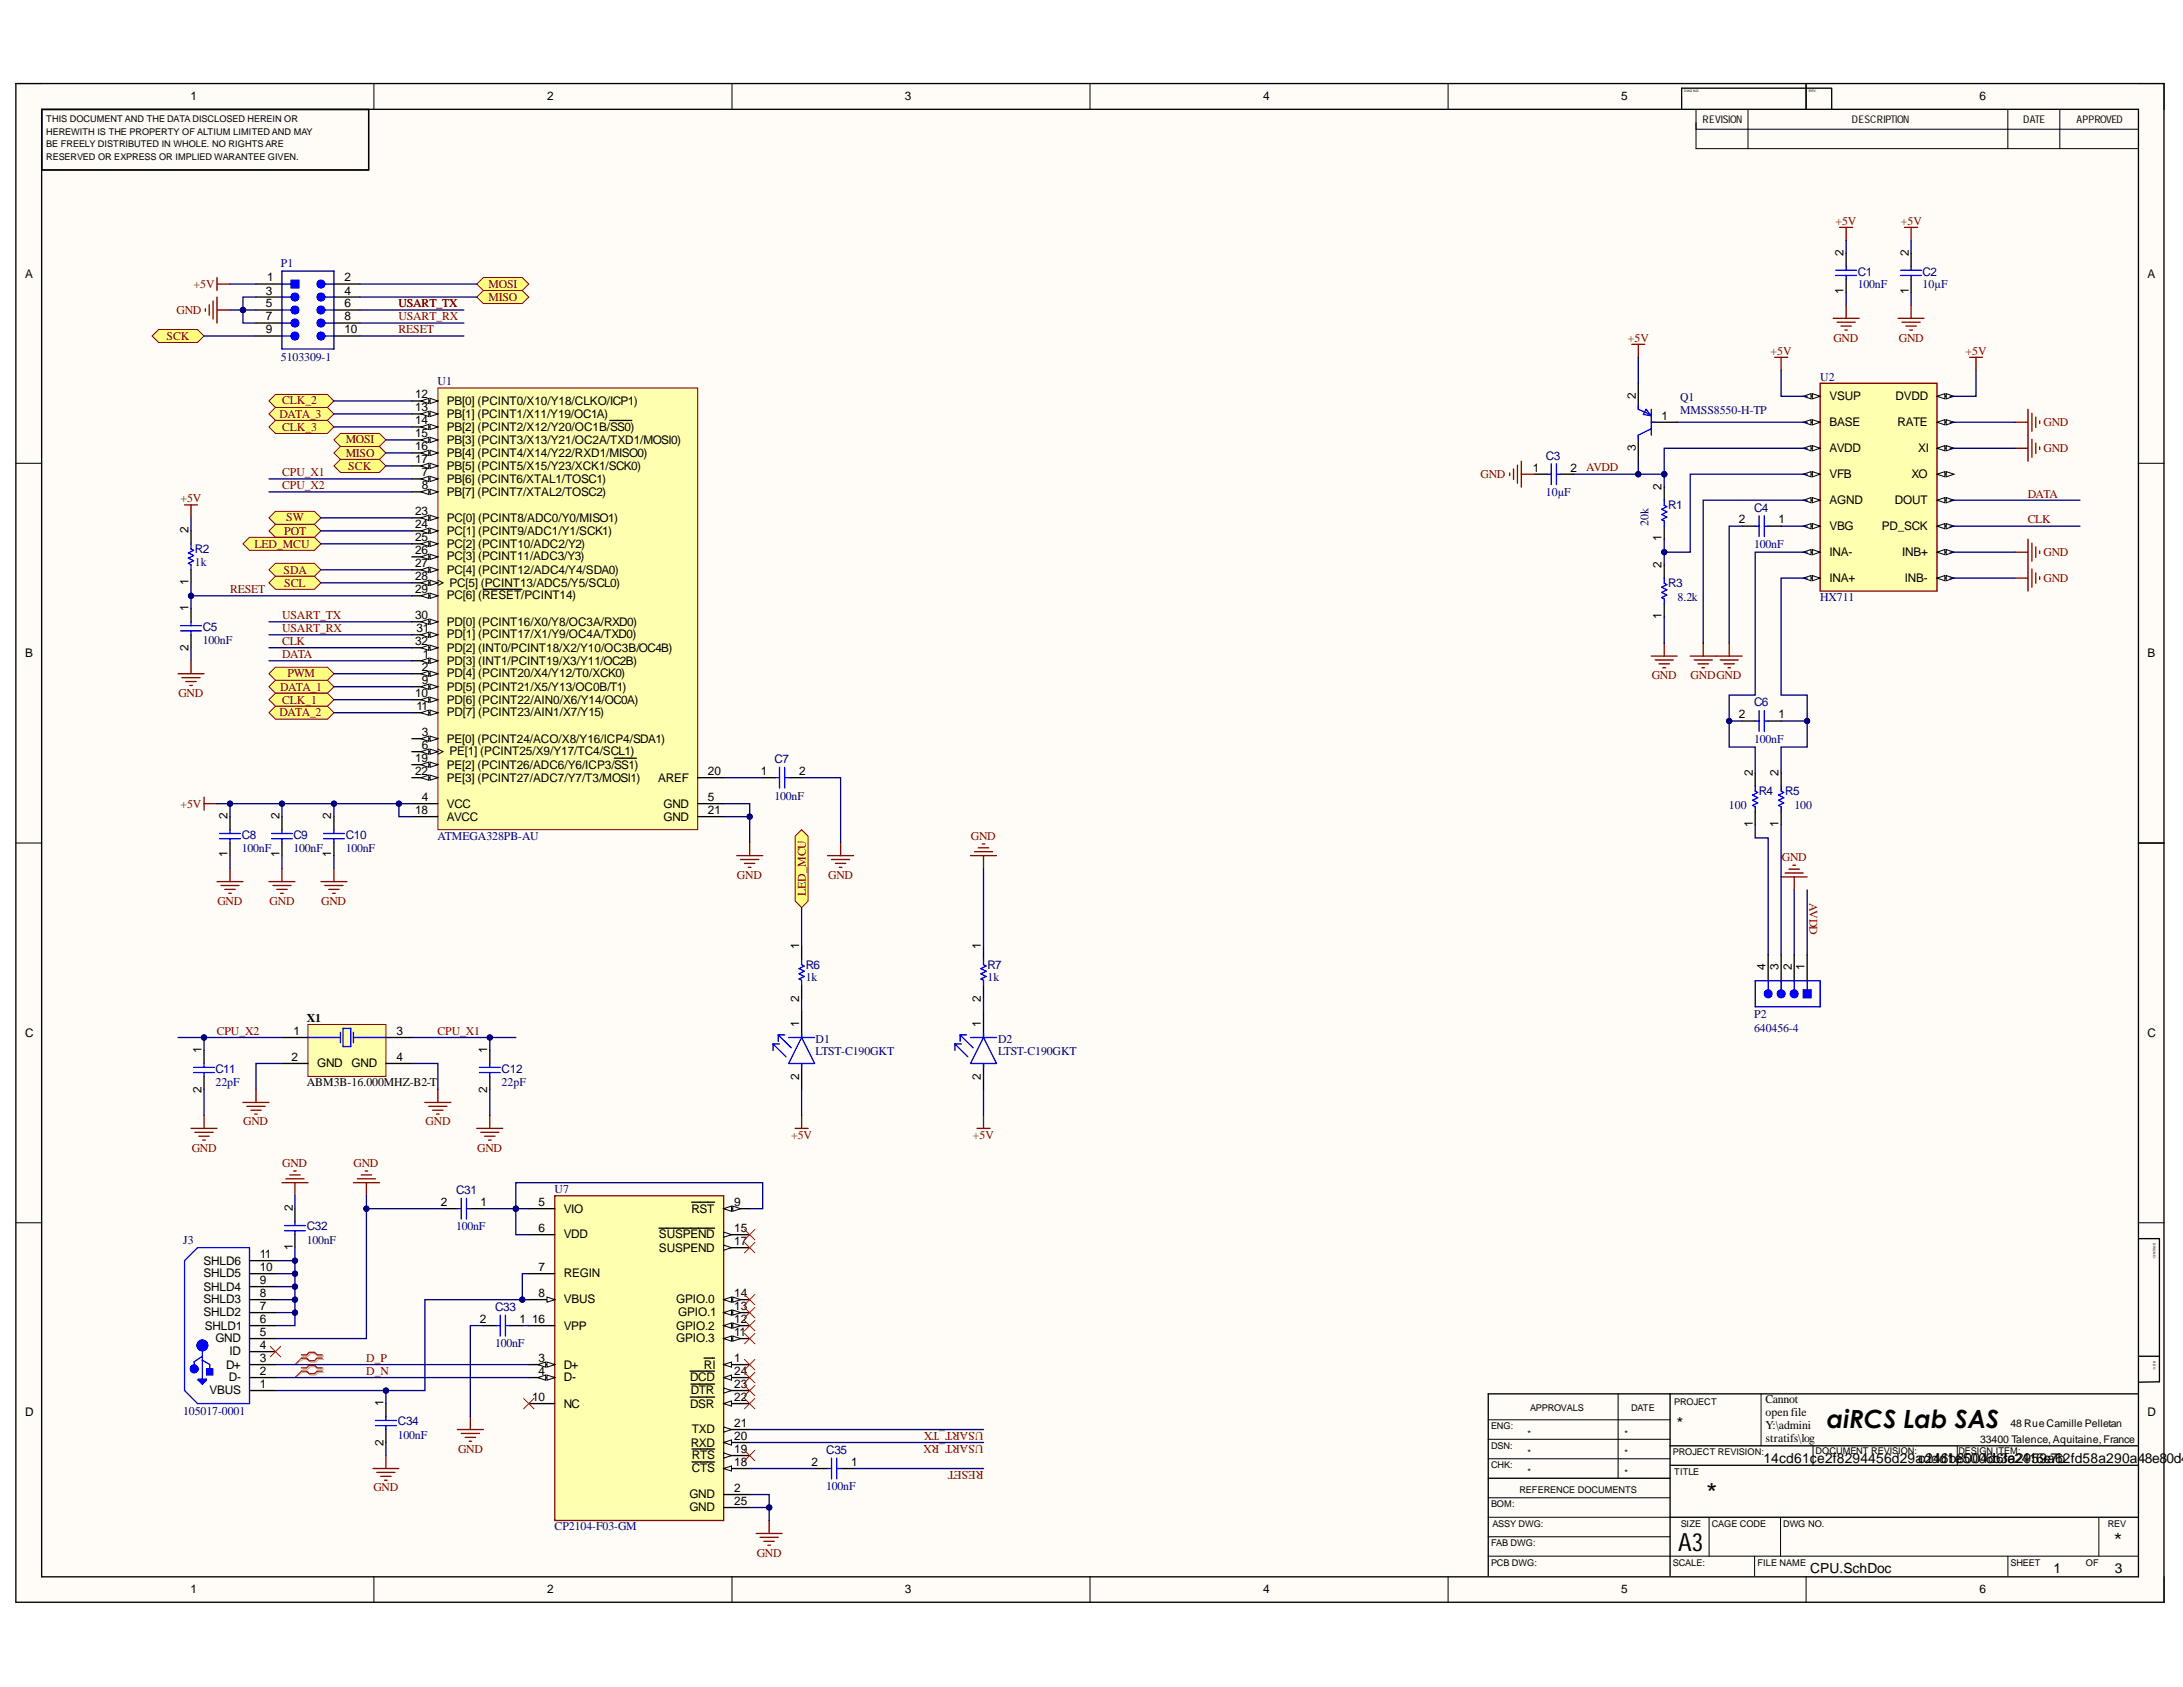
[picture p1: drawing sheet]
<svg xmlns="http://www.w3.org/2000/svg" width="279mm" height="216mm" viewBox="0 0 279 216" stroke-linecap="round" stroke-linejoin="round" font-family="sans-serif">
<defs><g id="words">
<text font-size="3.6" x="218.4" y="192.4">*</text>
<g font-size="3.2">
<text x="233.8" y="182.8">aiRCS Lab SAS</text>
<text x="214.8" y="198.5">A3</text>
<text x="270.6" y="198.5">*</text>
</g>
<text font-size="2.1" x="214.6" y="182.9">*</text>
<g font-size="1.8">
<text x="225.7" y="187.2">14cd61c</text>
<text x="232.6" y="187.2">e2f8294456d29acd2d4d61be5006b3e2416e7b</text>
<text x="250.4" y="187.2">8004d6fa2959a62fd58a290a48e8</text>
<text x="277.3" y="187.2">0d45</text>
<text x="231.7" y="201.3">CPU.SchDoc</text>
<text x="262.8" y="201.3">1</text>
<text x="270.7" y="201.3">3</text>
</g>
<g font-size="1.5">
<text x="24.4" y="12.8">1</text>
<text x="70" y="12.8">2</text>
<text x="115.8" y="12.8">3</text>
<text x="161.7" y="12.8">4</text>
<text x="207.5" y="12.8">5</text>
<text x="253.4" y="12.8">6</text>
<text x="3.2" y="35.5">A</text>
<text x="235.9" y="32.7" transform="rotate(-90 235.9 32.7)">2</text>
<text x="244.3" y="32.7" transform="rotate(-90 244.3 32.7)">2</text>
<text x="274.8" y="35.5">A</text>
<text x="34" y="37.7">3</text>
<text x="34" y="39.3">5</text>
<text x="34" y="41">7</text>
<text x="34.2" y="36">1</text>
<text x="44.1" y="36">2</text>
<text x="44.1" y="37.7">4</text>
<text x="44.1" y="39.3">6</text>
<text x="44.1" y="41">8</text>
<text x="235.9" y="37.6" transform="rotate(-90 235.9 37.6)">1</text>
<text x="244.3" y="37.6" transform="rotate(-90 244.3 37.6)">1</text>
<text x="34" y="42.6">9</text>
<text x="44.1" y="42.6">10</text>
<text x="53.1" y="51">12</text>
<text x="53.1" y="52.6">13</text>
<text x="57.2" y="51.8">PB[0] (PCINT0/X10/Y18/CLKO/ICP1)</text>
<text x="57.2" y="53.4">PB[1] (PCINT1/X11/Y19/OC1A)</text>
<text x="209.4" y="51.1" transform="rotate(-90 209.4 51.1)">2</text>
<text x="212.7" y="53.7">1</text>
<text x="234.2" y="51.2">VSUP</text>
<text x="242.6" y="51.2">DVDD</text>
<text x="53.1" y="54.3">14</text>
<text x="53.1" y="56">15</text>
<text x="53.1" y="57.6">16</text>
<text x="53.1" y="59.3">17</text>
<text x="57.2" y="55.1">PB[2] (PCINT2/X12/Y20/OC1B/SS0)</text>
<text x="57.2" y="56.8">PB[3] (PCINT3/X13/Y21/OC2A/TXD1/MOSI0)</text>
<text x="57.2" y="58.4">PB[4] (PCINT4/X14/Y22/RXD1/MISO0)</text>
<text x="209.4" y="57.8" transform="rotate(-90 209.4 57.8)">3</text>
<text x="234.2" y="54.5">BASE</text>
<text x="234.2" y="57.8">AVDD</text>
<text x="242.9" y="54.5">RATE</text>
<text x="245.5" y="57.8">XI</text>
<text x="53.1" y="66">23</text>
<text x="54" y="61">7</text>
<text x="54" y="62.6">8</text>
<text x="57.2" y="60.1">PB[5] (PCINT5/X15/Y23/XCK1/SCK0)</text>
<text x="57.2" y="61.8">PB[6] (PCINT6/XTAL1/TOSC1)</text>
<text x="57.2" y="63.4">PB[7] (PCINT7/XTAL2/TOSC2)</text>
<text x="196.2" y="60.4">1</text>
<text x="201" y="60.4">2</text>
<text x="212.7" y="62.7" transform="rotate(-90 212.7 62.7)">2</text>
<text x="234.2" y="61.1">VFB</text>
<text x="234.2" y="64.5">AGND</text>
<text x="242.5" y="64.5">DOUT</text>
<text x="244.6" y="61.1">XO</text>
<text x="24.1" y="68.2" transform="rotate(-90 24.1 68.2)">2</text>
<text x="53.1" y="67.6">24</text>
<text x="53.1" y="69.3">25</text>
<text x="53.1" y="71">26</text>
<text x="57.2" y="66.8">PC[0] (PCINT8/ADC0/Y0/MISO1)</text>
<text x="57.2" y="68.4">PC[1] (PCINT9/ADC1/Y1/SCK1)</text>
<text x="57.2" y="70.1">PC[2] (PCINT10/ADC2/Y2)</text>
<text x="57.2" y="71.7">PC[3] (PCINT11/ADC3/Y3)</text>
<text x="212.7" y="69.2" transform="rotate(-90 212.7 69.2)">1</text>
<text x="222.6" y="67">2</text>
<text x="227.6" y="67">1</text>
<text x="234.2" y="67.8">VBG</text>
<text x="234.2" y="71.1">INA-</text>
<text x="240.8" y="67.8">PD_SCK</text>
<text x="243.5" y="71.1">INB+</text>
<text x="24.1" y="74.8" transform="rotate(-90 24.1 74.8)">1</text>
<text x="53.1" y="72.6">27</text>
<text x="53.1" y="74.3">28</text>
<text x="53.1" y="75.9">29</text>
<text x="57.2" y="73.4">PC[4] (PCINT12/ADC4/Y4/SDA0)</text>
<text x="57.2" y="76.7">PC[6] (RESET/PCINT14)</text>
<text x="57.5" y="75.1">PC[5] (PCINT13/ADC5/Y5/SCL0)</text>
<text x="212.7" y="72.6" transform="rotate(-90 212.7 72.6)">2</text>
<text x="234.2" y="74.5">INA+</text>
<text x="243.8" y="74.5">INB-</text>
<text x="24.1" y="83.3" transform="rotate(-90 24.1 83.3)">2</text>
<text x="24.1" y="78.2" transform="rotate(-90 24.1 78.2)">1</text>
<text x="53.1" y="79.2">30</text>
<text x="53.1" y="82.5">32</text>
<text x="53.3" y="80.9">31</text>
<text x="57.2" y="80.1">PD[0] (PCINT16/X0/Y8/OC3A/RXD0)</text>
<text x="57.2" y="81.7">PD[1] (PCINT17/X1/Y9/OC4A/TXD0)</text>
<text x="57.2" y="83.4">PD[2] (INT0/PCINT18/X2/Y10/OC3B/OC4B)</text>
<text x="212.7" y="79.2" transform="rotate(-90 212.7 79.2)">1</text>
<text x="3.2" y="84.1">B</text>
<text x="53.1" y="89.2">10</text>
<text x="54" y="85.9">2</text>
<text x="54" y="87.5">9</text>
<text x="54.1" y="84.2">1</text>
<text x="57.2" y="85.1">PD[3] (INT1/PCINT19/X3/Y11/OC2B)</text>
<text x="57.2" y="86.7">PD[4] (PCINT20/X4/Y12/T0/XCK0)</text>
<text x="57.2" y="88.4">PD[5] (PCINT21/X5/Y13/OC0B/T1)</text>
<text x="274.8" y="84.1">B</text>
<text x="53.3" y="90.9">11</text>
<text x="54" y="94.2">3</text>
<text x="54" y="95.9">6</text>
<text x="57.2" y="90.1">PD[6] (PCINT22/AIN0/X6/Y14/OC0A)</text>
<text x="57.2" y="91.7">PD[7] (PCINT23/AIN1/X7/Y15)</text>
<text x="57.2" y="95.1">PE[0] (PCINT24/ACO/X8/Y16/ICP4/SDA1)</text>
<text x="222.6" y="91.9">2</text>
<text x="227.6" y="91.9">1</text>
<text x="53.1" y="97.5">19</text>
<text x="53.1" y="99.2">22</text>
<text x="57.2" y="98.4">PE[2] (PCINT26/ADC6/Y6/ICP3/SS1)</text>
<text x="57.2" y="100">PE[3] (PCINT27/ADC7/Y7/T3/MOSI1)</text>
<text x="57.5" y="96.7">PE[1] (PCINT25/X9/Y17/TC4/SCL1)</text>
<text x="84.3" y="100">AREF</text>
<text x="90.6" y="99.2">20</text>
<text x="97.4" y="99.2">1</text>
<text x="102.3" y="99.2">2</text>
<text x="224.3" y="99.3" transform="rotate(-90 224.3 99.3)">2</text>
<text x="227.6" y="99.3" transform="rotate(-90 227.6 99.3)">2</text>
<text x="29.1" y="104.9" transform="rotate(-90 29.1 104.9)">2</text>
<text x="35.8" y="104.9" transform="rotate(-90 35.8 104.9)">2</text>
<text x="42.4" y="104.9" transform="rotate(-90 42.4 104.9)">2</text>
<text x="53.1" y="104.2">18</text>
<text x="54" y="102.5">4</text>
<text x="57.2" y="105">AVCC</text>
<text x="57.2" y="103.3">VCC</text>
<text x="84.9" y="103.3">GND</text>
<text x="84.9" y="105">GND</text>
<text x="90.6" y="102.5">5</text>
<text x="90.6" y="104.2">21</text>
<text x="224.3" y="105.8" transform="rotate(-90 224.3 105.8)">1</text>
<text x="227.6" y="105.8" transform="rotate(-90 227.6 105.8)">1</text>
<text x="29.1" y="109.7" transform="rotate(-90 29.1 109.7)">1</text>
<text x="35.8" y="109.7" transform="rotate(-90 35.8 109.7)">1</text>
<text x="42.4" y="109.7" transform="rotate(-90 42.4 109.7)">1</text>
<text x="102.3" y="121.4" transform="rotate(-90 102.3 121.4)">1</text>
<text x="125.5" y="121.4" transform="rotate(-90 125.5 121.4)">1</text>
<text x="225.9" y="124.1" transform="rotate(-90 225.9 124.1)">4</text>
<text x="227.6" y="124.1" transform="rotate(-90 227.6 124.1)">3</text>
<text x="229.3" y="124.1" transform="rotate(-90 229.3 124.1)">2</text>
<text x="230.9" y="124.1" transform="rotate(-90 230.9 124.1)">1</text>
<text x="39.3" y="130.7">X1</text>
<text x="102.3" y="131.4" transform="rotate(-90 102.3 131.4)">1</text>
<text x="102.3" y="128.2" transform="rotate(-90 102.3 128.2)">2</text>
<text x="125.5" y="131.4" transform="rotate(-90 125.5 131.4)">1</text>
<text x="125.5" y="128.2" transform="rotate(-90 125.5 128.2)">2</text>
<text x="3.2" y="132.7">C</text>
<text x="25.8" y="134.8" transform="rotate(-90 25.8 134.8)">1</text>
<text x="37.3" y="135.7">2</text>
<text x="37.6" y="132.4">1</text>
<text x="40.6" y="136.6">GND</text>
<text x="45" y="136.6">GND</text>
<text x="50.8" y="132.4">3</text>
<text x="50.8" y="135.7">4</text>
<text x="62.3" y="134.8" transform="rotate(-90 62.3 134.8)">1</text>
<text x="274.8" y="132.7">C</text>
<text x="25.8" y="139.9" transform="rotate(-90 25.8 139.9)">2</text>
<text x="39.3" y="139">ABM3B-16.000MHZ-B2-T</text>
<text x="62.3" y="139.9" transform="rotate(-90 62.3 139.9)">2</text>
<text x="102.3" y="138.2" transform="rotate(-90 102.3 138.2)">2</text>
<text x="125.5" y="138.2" transform="rotate(-90 125.5 138.2)">2</text>
<text x="37.5" y="155" transform="rotate(-90 37.5 155)">2</text>
<text x="56.4" y="154.3">2</text>
<text x="61.5" y="154.3">1</text>
<text x="68.9" y="154.3">5</text>
<text x="72.2" y="155.2">VIO</text>
<text x="88.5" y="155.2">RST</text>
<text x="94" y="154.3">9</text>
<text x="26.1" y="161.9">SHLD6</text>
<text x="33.2" y="161">11</text>
<text x="37.5" y="159.9" transform="rotate(-90 37.5 159.9)">1</text>
<text x="68.9" y="157.6">6</text>
<text x="72.2" y="158.5">VDD</text>
<text x="84.3" y="158.5">SUSPEND</text>
<text x="84.3" y="160.2">SUSPEND</text>
<text x="94" y="157.6">15</text>
<text x="94" y="159.3">17</text>
<text x="26.1" y="166.8">SHLD3</text>
<text x="26.1" y="165.2">SHLD4</text>
<text x="26.1" y="163.5">SHLD5</text>
<text x="33.2" y="167.6">7</text>
<text x="33.2" y="166">8</text>
<text x="33.2" y="164.3">9</text>
<text x="33.2" y="162.6">10</text>
<text x="68.9" y="162.6">7</text>
<text x="68.9" y="166">8</text>
<text x="72.2" y="163.5">REGIN</text>
<text x="72.2" y="166.8">VBUS</text>
<text x="86.5" y="166.8">GPIO.0</text>
<text x="94" y="166">14</text>
<text x="94" y="167.6">13</text>
<text x="26.1" y="168.5">SHLD2</text>
<text x="26.2" y="170.2">SHLD1</text>
<text x="27.6" y="171.8">GND</text>
<text x="29.4" y="173.5">ID</text>
<text x="33.2" y="172.6">4</text>
<text x="33.2" y="171">5</text>
<text x="33.2" y="169.3">6</text>
<text x="61.4" y="169.3">2</text>
<text x="66.5" y="169.3">1</text>
<text x="68.1" y="169.3">16</text>
<text x="72.2" y="170.2">VPP</text>
<text x="86.5" y="170.2">GPIO.2</text>
<text x="86.5" y="171.8">GPIO.3</text>
<text x="86.8" y="168.5">GPIO.1</text>
<text x="94" y="169.3">12</text>
<text x="94" y="171">11</text>
<text x="26.8" y="178.4">VBUS</text>
<text x="28.9" y="175.1">D+</text>
<text x="29.3" y="176.8">D-</text>
<text x="33.2" y="177.6">1</text>
<text x="33.2" y="176">2</text>
<text x="33.2" y="174.3">3</text>
<text x="49.1" y="180" transform="rotate(-90 49.1 180)">1</text>
<text x="68.1" y="179.3">10</text>
<text x="68.9" y="174.3">3</text>
<text x="68.9" y="176">4</text>
<text x="72.2" y="175.1">D+</text>
<text x="72.2" y="176.8">D-</text>
<text x="88.3" y="176.8">DCD</text>
<text x="88.4" y="178.4">DTR</text>
<text x="90.1" y="175.1">RI</text>
<text x="94" y="176">24</text>
<text x="94" y="179.3">22</text>
<text x="94" y="177.6">23</text>
<text x="94" y="174.3">1</text>
<text x="225.9" y="179.5">Cannot</text>
<text x="3.2" y="181.2">D</text>
<text x="49.1" y="185" transform="rotate(-90 49.1 185)">2</text>
<text x="72.2" y="180.1">NC</text>
<text x="88.3" y="180.1">DSR</text>
<text x="88.4" y="185.1">RXD</text>
<text x="88.6" y="183.4">TXD</text>
<text x="94" y="186">19</text>
<text x="94" y="184.3">20</text>
<text x="94" y="182.6">21</text>
<text x="225.9" y="181.2">open file</text>
<text x="225.9" y="182.9">Y:\admini</text>
<text x="225.9" y="184.5">stratifs\log</text>
<text x="274.8" y="181.2">D</text>
<text x="88.2" y="191.7">GND</text>
<text x="88.6" y="188.4">CTS</text>
<text x="88.6" y="186.7">RTS</text>
<text x="94" y="187.6">18</text>
<text x="94" y="191">2</text>
<text x="103.9" y="187.6">2</text>
<text x="109" y="187.6">1</text>
<text x="225.9" y="186.2">os\logo_ai</text>
<text x="225.9" y="187.8">rcslab_256</text>
<text x="88.2" y="193.4">GND</text>
<text x="94" y="192.6">25</text>
<text x="24.4" y="203.9">1</text>
<text x="70" y="203.9">2</text>
<text x="115.8" y="203.9">3</text>
<text x="161.7" y="203.9">4</text>
<text x="207.5" y="203.9">5</text>
<text x="253.4" y="203.9">6</text>
</g>
<g font-size="1.5" fill="#800000">
<text x="234.9" y="28.7">+5V</text>
<text x="243.3" y="28.7">+5V</text>
<text x="22.6" y="40.2">GND</text>
<text x="24.8" y="36.9">+5V</text>
<text x="51" y="41">USART_RX</text>
<text x="51" y="39.3">USART_TX</text>
<text x="62.5" y="36.9">MOSI</text>
<text x="62.5" y="38.5">MISO</text>
<text x="21.3" y="43.5">SCK</text>
<text x="51" y="42.6">RESET</text>
<text x="208.4" y="43.7">+5V</text>
<text x="226.6" y="45.4">+5V</text>
<text x="234.7" y="43.7">GND</text>
<text x="243" y="43.7">GND</text>
<text x="251.6" y="45.4">+5V</text>
<text x="35.8" y="53.4">DATA_3</text>
<text x="36.1" y="51.8">CLK_2</text>
<text x="36.1" y="55.1">CLK_3</text>
<text x="44.2" y="56.7">MOSI</text>
<text x="44.2" y="58.4">MISO</text>
<text x="261.6" y="57.8">GND</text>
<text x="261.6" y="54.5">GND</text>
<text x="23.1" y="64.3">+5V</text>
<text x="36.1" y="61">CPU_X1</text>
<text x="36.1" y="62.6">CPU_X2</text>
<text x="44.6" y="60.1">SCK</text>
<text x="189.5" y="61.1">GND</text>
<text x="203" y="60.3">AVDD</text>
<text x="259.5" y="63.7">DATA</text>
<text x="32.6" y="70.1">LED_MCU</text>
<text x="36.4" y="68.4">POT</text>
<text x="36.6" y="66.7">SW</text>
<text x="259.5" y="67">CLK</text>
<text x="261.6" y="71.1">GND</text>
<text x="29.4" y="75.9">RESET</text>
<text x="36.3" y="73.4">SDA</text>
<text x="36.4" y="75.1">SCL</text>
<text x="261.6" y="74.5">GND</text>
<text x="36.1" y="82.5">CLK</text>
<text x="36.1" y="80.8">USART_RX</text>
<text x="36.1" y="79.2">USART_TX</text>
<text x="22.8" y="89.2">GND</text>
<text x="35.9" y="88.4">DATA_1</text>
<text x="36.1" y="84.2">DATA</text>
<text x="36.8" y="86.7">PWM</text>
<text x="211.4" y="86.9">GND</text>
<text x="216.4" y="86.9">GNDGND</text>
<text x="35.8" y="91.7">DATA_2</text>
<text x="36.1" y="90.1">CLK_1</text>
<text x="23.1" y="103.3">+5V</text>
<text x="124.3" y="107.5">GND</text>
<text x="94.3" y="112.5">GND</text>
<text x="106" y="112.5">GND</text>
<text x="228.1" y="110.2">GND</text>
<text x="27.8" y="115.8">GND</text>
<text x="34.5" y="115.8">GND</text>
<text x="41.1" y="115.8">GND</text>
<text x="103.1" y="114.7" transform="rotate(-90 103.1 114.7)">LED_MCU</text>
<text x="231.6" y="115.5" transform="rotate(90 231.6 115.5)">AVDD</text>
<text x="27.7" y="132.4">CPU_X2</text>
<text x="56" y="132.4">CPU_X1</text>
<text x="24.5" y="147.4">GND</text>
<text x="31.1" y="144">GND</text>
<text x="36.1" y="149.4">GND</text>
<text x="45.3" y="149.4">GND</text>
<text x="54.5" y="144">GND</text>
<text x="61.1" y="147.4">GND</text>
<text x="101.3" y="145.7">+5V</text>
<text x="124.5" y="145.7">+5V</text>
<text x="46.9" y="175.9">D_N</text>
<text x="46.9" y="174.3">D_P</text>
<text x="58.6" y="185.9">GND</text>
<text x="125.9" y="183.3" transform="rotate(-180 125.9 183.3)">USART_TX</text>
<text x="125.9" y="185" transform="rotate(-180 125.9 185)">USART_RX</text>
<text x="47.8" y="190.9">GND</text>
<text x="125.9" y="188.3" transform="rotate(-180 125.9 188.3)">RESET</text>
<text x="96.9" y="199.3">GND</text>
</g>
<g font-size="1.5" fill="#000080">
<text x="36" y="34.2">P1</text>
<text x="237.8" y="35.3">C1</text>
<text x="246.1" y="35.3">C2</text>
<text x="237.8" y="36.9">100nF</text>
<text x="246.1" y="36.9">10µF</text>
<text x="36" y="46.2">5103309-1</text>
<text x="56" y="49.3">U1</text>
<text x="215" y="51.3">Q1</text>
<text x="215" y="53">MMSS8550-H-TP</text>
<text x="233" y="48.7">U2</text>
<text x="197.9" y="58.9">C3</text>
<text x="197.9" y="63.5">10µF</text>
<text x="213.5" y="65.2">R1</text>
<text x="224.5" y="65.5">C4</text>
<text x="25" y="70.8">R2</text>
<text x="211" y="67.3" transform="rotate(-90 211 67.3)">20k</text>
<text x="224.5" y="70.1">100nF</text>
<text x="25" y="72.4">1k</text>
<text x="213.5" y="75.2">R3</text>
<text x="214.7" y="77">8.2k</text>
<text x="233" y="77">HX711</text>
<text x="26" y="82.4">100nF</text>
<text x="26" y="80.8">C5</text>
<text x="224.5" y="95.1">100nF</text>
<text x="224.5" y="90.4">C6</text>
<text x="99.1" y="97.7">C7</text>
<text x="225.1" y="101.7">R4</text>
<text x="228.5" y="101.7">R5</text>
<text x="31" y="107.3">C8</text>
<text x="37.6" y="107.3">C9</text>
<text x="44.2" y="107.3">C10</text>
<text x="56" y="107.5">ATMEGA328PB-AU</text>
<text x="99.1" y="102.3">100nF</text>
<text x="221.3" y="103.6">100</text>
<text x="229.7" y="103.6">100</text>
<text x="31" y="109">100nF</text>
<text x="37.6" y="109">100nF</text>
<text x="44.2" y="109">100nF</text>
<text x="103.1" y="125.6">1k</text>
<text x="103.1" y="124">R6</text>
<text x="126.4" y="125.6">1k</text>
<text x="126.4" y="124">R7</text>
<text x="224.5" y="130.3">P2</text>
<text x="27.6" y="137.3">C11</text>
<text x="64.2" y="137.3">C12</text>
<text x="104.4" y="133.5">D1</text>
<text x="104.4" y="135.1">LTST-C190GKT</text>
<text x="127.7" y="133.5">D2</text>
<text x="127.7" y="135.1">LTST-C190GKT</text>
<text x="224.5" y="132">640456-4</text>
<text x="27.6" y="139">22pF</text>
<text x="64.2" y="139">22pF</text>
<text x="58.4" y="152.8">C31</text>
<text x="71" y="152.7">U7</text>
<text x="23.4" y="159.2">J3</text>
<text x="39.3" y="159.2">100nF</text>
<text x="39.3" y="157.5">C32</text>
<text x="58.4" y="157.5">100nF</text>
<text x="63.4" y="167.8">C33</text>
<text x="63.4" y="172.4">100nF</text>
<text x="23.4" y="181.1">105017-0001</text>
<text x="50.9" y="184.1">100nF</text>
<text x="50.9" y="182.4">C34</text>
<text x="105.7" y="190.7">100nF</text>
<text x="105.7" y="186.1">C35</text>
<text x="71" y="195.9">CP2104-F03-GM</text>
</g>
<g font-size="1.4">
<text x="217.9" y="15.7">REVISION</text>
<text x="237" y="15.7">DESCRIPTION</text>
<text x="258.9" y="15.7">DATE</text>
<text x="265.8" y="15.7">APPROVED</text>
<text x="253.4" y="184.6">33400 Talence, Aquitaine, France</text>
<text x="257.3" y="182.6">48 Rue Camille Pelletan</text>
</g>
<g font-size="1.2">
<text x="5.9" y="15.6">THIS DOCUMENT AND THE DATA DISCLOSED HEREIN OR</text>
<text x="5.9" y="17.2">HEREWITH IS THE PROPERTY OF ALTIUM LIMITED AND MAY</text>
<text x="5.9" y="18.9">BE FREELY DISTRIBUTED IN WHOLE. NO RIGHTS ARE</text>
<text x="5.9" y="20.5">RESERVED OR EXPRESS OR IMPLIED WARANTEE GIVEN.</text>
<text x="214.3" y="179.8">PROJECT</text>
<text x="190.8" y="182.9">ENG:</text>
<text x="190.8" y="185.4">DSN:</text>
<text x="195.5" y="183.9">*</text>
<text x="195.8" y="180.6">APPROVALS</text>
<text x="207.9" y="183.9">*</text>
<text x="208.8" y="180.6">DATE</text>
<text x="190.8" y="187.9">CHK:</text>
<text x="194.5" y="191">REFERENCE DOCUMENTS</text>
<text x="195.5" y="186.4">*</text>
<text x="195.5" y="188.8">*</text>
<text x="207.9" y="186.4">*</text>
<text x="207.9" y="188.9">*</text>
<text x="214.1" y="186.2">PROJECT REVISION:</text>
<text x="214.3" y="188.8">TITLE</text>
<text x="232.4" y="186.1">DOCUMENT REVISION:</text>
<text x="250.6" y="186.1">DESIGN ITEM:</text>
<text x="190.8" y="192.9">BOM:</text>
<text x="190.8" y="197.9">FAB DWG:</text>
<text x="191" y="195.4">ASSY DWG:</text>
<text x="215.1" y="195.4">SIZE</text>
<text x="219.1" y="195.4">CAGE CODE</text>
<text x="228.2" y="195.4">DWG NO.</text>
<text x="269.8" y="195.4">REV</text>
<text x="190.8" y="200.4">PCB DWG:</text>
<text x="214.1" y="200.4">SCALE:</text>
<text x="224.9" y="200.4">FILE NAME</text>
<text x="257.3" y="200.4">SHEET</text>
<text x="267" y="200.4">OF</text>
</g>
<g font-size=".4">
<text x="215.5" y="11.8">DWG NO:</text>
<text x="231.5" y="11.8">REV:</text>
<text x="275.6" y="159.1" transform="rotate(90 275.6 159.1)">DWG NO:</text>
<text x="275.6" y="174.2" transform="rotate(90 275.6 174.2)">REV:</text>
</g>
</g></defs>
<g fill="#fffcf8">
<path d="M2 10.7h275v194.4h-275z" fill-rule="evenodd"/>
<path d="M5.4 14h268.3v187.8h-268.3z" fill-rule="evenodd"/>
</g>
<g fill="none" stroke="#000" stroke-width=".13">
<path d="M2 10.7h3.4M47.9 10.7v3.3M93.7 10.7v3.3M139.5 10.7v3.3M185.3 10.7v3.3M217.1 14v5h56.5M217.1 16.5h56.5M223.7 14v5M231.2 10.7v3.3M257 14v5M263.6 14v5M273.7 10.7h3.3v3.3"/>
<path d="M2 59.3h3.4M273.7 59.3h3.3M2 107.9h3.4M273.7 107.9h3.3M2 156.5h3.4M273.7 156.5h3.3M207.1 178.4v10.8M225.4 178.4v6.6M190.5 199.2h83.1M190.5 184.2h23.3M190.5 181.7h23.3M190.5 186.7h23.3"/>
<path d="M190.5 194.2h23.3M190.5 191.7h23.3M190.5 196.7h23.3M218.7 194.2v5M224.6 199.2v2.5M227.9 194.2v5M232 185v2.5M250.5 185v2.5M257 199.2v2.5M268.6 194.2v5M47.9 201.8v3.3M93.7 201.8v3.3"/>
<path d="M139.5 201.8v3.3M185.3 201.8v3.3M231.2 201.8v3.3M277 201.8v3.3"/>
</g>
<g fill="none" stroke="#000" stroke-width=".17">
<path d="M2 10.7h275v194.4h-275zM5.3 14h268.4v187.8h-268.4zM5.3 14h41.9v7.8h-41.9M231.2 10.7v3.3M234.4 11.3h-19.2v2.6M234.4 11.3v2.7M97.6 99.5h1.7M100.9 99.5h1.7M29.4 104.5v1.7M29.4 107.8v1.7M36.1 104.5v1.7M36.1 107.8v1.7"/>
<path d="M42.7 104.5v1.7M42.7 107.8v1.7M273.7 107.9h3.3M273.8 158.5h2.6v18.3l-2.7 .1M213.8 178.4v23.3M273.6 178.4h-83.1v23.3M273.8 173.6h2.6M190.5 189.2h23.3M213.8 185h59.8M213.8 187.5h59.8M213.8 194.2h59.8"/>
</g>
<g fill="none" stroke="#800000" stroke-width=".17">
<path d="M26.1 102v1.7M26.1 102.9h1.7M27.8 112.8h3.3M28.3 113.3h2.3M28.8 113.8h1.3M29.3 114.3h.3M29.4 111.2v1.6M34.4 112.8h3.3M34.9 113.3h2.4M35.4 113.8h1.4M35.9 114.3h.4M36.1 111.2v1.6"/>
<path d="M41.1 112.8h3.3M41.6 113.3h2.3M42.1 113.8h1.3M42.6 114.3h.3M42.7 111.2v1.6M94.3 109.5h3.3M94.8 110h2.3M95.3 110.5h1.3M95.8 111h.3M95.9 107.8v1.7M105.9 109.5h3.4M106.4 110h2.4"/>
<path d="M106.9 110.5h1.4M107.4 111h.4M107.6 107.8v1.7"/>
</g>
<g fill="none" stroke="#00f" stroke-width=".17">
<path d="M99.3 99.5h.5M99.8 98.2v2.7M100.4 98.2v2.7M100.4 99.5h.5M28.1 106.7h2.7M28.1 107.3h2.7M29.4 106.2v.5M29.4 107.3v.5M34.8 106.7h2.6M34.8 107.3h2.6M36.1 106.2v.5M36.1 107.3v.5"/>
<path d="M41.4 106.7h2.7M41.4 107.3h2.7M42.7 106.2v.5M42.7 107.3v.5"/>
</g>
<path d="M39.4 131.1h10v6.7h-10z" fill-rule="evenodd" fill="#ffffb0"/>
<path d="M39.4 131.1h10v6.7h-10z" fill="none" stroke="#800000" stroke-width=".13"/>
<path d="M24.4 67.9v1.7M24.4 72.9v1.7M24.4 77.9v1.7M24.4 81.2v1.7M26.1 134.4v1.7M26.1 137.8v1.6M36.1 132.8h3.3M36.1 136.1h3.3M49.4 132.8h3.3M49.4 136.1h3.3M62.7 134.4v1.7M62.7 137.8v1.6" fill="none" stroke="#000" stroke-width=".17"/>
<g fill="none" stroke="#00f" stroke-width=".17">
<path d="M24.4 69.6v.7l.4 .1-.7 .4 .7 .3-.7 .3 .7 .4-.7 .3 .3 .2v.6M24.4 79.6v.5M23.1 80.7h2.7M23.1 80.1h2.7M24.4 80.7v.5M24.8 137.3h2.6M24.8 136.6h2.6M26.1 136.1v.5M26.1 137.3v.5M39.4 132.8h4.2M43.6 132.1v1.3M43.9 131.6h1v2.3h-1z"/>
<path d="M45.2 132.1v1.3M45.2 132.8h4.2M61.4 137.3h2.6M61.4 136.6h2.6M62.7 136.1v.5M62.7 137.3v.5"/>
</g>
<g fill="none" stroke="#800000" stroke-width=".17">
<path d="M23.6 64.6h1.7M24.4 64.6v1.7M22.8 86.2h3.3M23.3 86.7h2.3M23.8 87.2h1.3M24.3 87.7h.3M24.4 84.6v1.6M32.8 139.4v1.7M56 139.4v1.7M24.4 144.4h3.4M24.9 144.9h2.4M25.4 145.4h1.4"/>
<path d="M25.9 145.9h.4M26.1 142.8v1.6M31.1 141.1h3.3M31.6 141.6h2.3M32.1 142.1h1.3M32.6 142.6h.3M54.4 141.1h3.3M54.9 141.6h2.3M55.4 142.1h1.3M55.9 142.6h.3M61 144.4h3.4M61.5 144.9h2.4"/>
<path d="M62 145.4h1.4M62.5 145.9h.4M62.7 142.8v1.6"/>
</g>
<path d="M42.7 56.3l.9-.8h5l.8 .8-.8 .8h-5z" fill-rule="evenodd" fill="#ffff80"/>
<path d="M42.7 56.3l.9-.8h5l.8 .8-.8 .8h-5z" fill="none" stroke="#800000" stroke-width=".13"/>
<path d="M42.7 58l.9-.9h5l.8 .9-.8 .8h-5z" fill-rule="evenodd" fill="#ffff80"/>
<path d="M42.7 58l.9-.9h5l.8 .9-.8 .8h-5z" fill="none" stroke="#800000" stroke-width=".13"/>
<path d="M42.7 59.6l.9-.8h5l.8 .8-.8 .9h-5z" fill-rule="evenodd" fill="#ffff80"/>
<path d="M42.7 59.6l.9-.8h5l.8 .8-.8 .9h-5z" fill="none" stroke="#800000" stroke-width=".13"/>
<path d="M125.9 121.1v1.7M125.9 126.1v1.7M125.9 129.5v3.3M125.9 136.1v3.3" fill="none" stroke="#000" stroke-width=".17"/>
<path d="M122.2 133.6l1.7 1.7M122.2 133.6v.8M122.2 133.6h.9M122.9 132.4l1.7 1.7M122.9 132.4v.9M122.9 132.4h.8M124.2 132.8h3.3M125.9 132.8l1.6 3.3h-3.3zM125.9 122.8v.7l.3 .1-.7 .4 .7 .3-.7 .3 .7 .4-.7 .3 .4 .2v.6M125.9 132.3v.5M125.9 136.1v.5" fill="none" stroke="#00f" stroke-width=".17"/>
<path d="M125 144.4h1.7M125.9 142.8v1.6" fill="none" stroke="#800000" stroke-width=".17"/>
<path d="M233 49h14.9v26.6h-14.9z" fill-rule="evenodd" fill="#ffffb0"/>
<path d="M233 49h14.9v26.6h-14.9z" fill="none" stroke="#800000" stroke-width=".17"/>
<path d="M231.3 50.7h1.7" fill="none" stroke="#000" stroke-width=".17"/>
<path d="M232 50.4l1 .3-1 .3z" fill="#f8fcff"/>
<path d="M232 50.4l1 .3-1 .3z" fill="none" stroke="#000" stroke-width=".13"/>
<path d="M230.8 50.7l1-.3v.6z" fill="#f8fcff"/>
<path d="M230.8 50.7l1-.3v.6z" fill="none" stroke="#000" stroke-width=".13"/>
<path d="M231.3 54h1.7" fill="none" stroke="#000" stroke-width=".17"/>
<path d="M232 53.7l1 .3-1 .4z" fill="#f8fcff"/>
<path d="M232 53.7l1 .3-1 .4z" fill="none" stroke="#000" stroke-width=".13"/>
<path d="M230.8 54l1-.3v.7z" fill="#f8fcff"/>
<path d="M230.8 54l1-.3v.7z" fill="none" stroke="#000" stroke-width=".13"/>
<path d="M231.3 57.4h1.7" fill="none" stroke="#000" stroke-width=".17"/>
<path d="M232 57l1 .4-1 .3z" fill="#f8fcff"/>
<path d="M232 57l1 .4-1 .3z" fill="none" stroke="#000" stroke-width=".13"/>
<path d="M230.8 57.4l1-.4v.7z" fill="#f8fcff"/>
<path d="M230.8 57.4l1-.4v.7z" fill="none" stroke="#000" stroke-width=".13"/>
<path d="M231.3 60.7h1.7" fill="none" stroke="#000" stroke-width=".17"/>
<path d="M232 60.4l1 .3-1 .3z" fill="#f8fcff"/>
<path d="M232 60.4l1 .3-1 .3z" fill="none" stroke="#000" stroke-width=".13"/>
<path d="M230.8 60.7l1-.3v.6z" fill="#f8fcff"/>
<path d="M230.8 60.7l1-.3v.6z" fill="none" stroke="#000" stroke-width=".13"/>
<path d="M231.3 64h1.7" fill="none" stroke="#000" stroke-width=".17"/>
<path d="M232 63.7l1 .3-1 .3z" fill="#f8fcff"/>
<path d="M232 63.7l1 .3-1 .3z" fill="none" stroke="#000" stroke-width=".13"/>
<path d="M230.8 64l1-.3v.6z" fill="#f8fcff"/>
<path d="M230.8 64l1-.3v.6z" fill="none" stroke="#000" stroke-width=".13"/>
<path d="M231.3 67.3h1.7" fill="none" stroke="#000" stroke-width=".17"/>
<path d="M232 67l1 .3-1 .4z" fill="#f8fcff"/>
<path d="M232 67l1 .3-1 .4z" fill="none" stroke="#000" stroke-width=".13"/>
<path d="M230.8 67.3l1-.3v.7z" fill="#f8fcff"/>
<path d="M230.8 67.3l1-.3v.7z" fill="none" stroke="#000" stroke-width=".13"/>
<path d="M231.3 70.7h1.7" fill="none" stroke="#000" stroke-width=".17"/>
<path d="M232 70.3l1 .4-1 .3z" fill="#f8fcff"/>
<path d="M232 70.3l1 .4-1 .3z" fill="none" stroke="#000" stroke-width=".13"/>
<path d="M230.8 70.7l1-.4v.7z" fill="#f8fcff"/>
<path d="M230.8 70.7l1-.4v.7z" fill="none" stroke="#000" stroke-width=".13"/>
<path d="M231.3 74h1.7" fill="none" stroke="#000" stroke-width=".17"/>
<path d="M232 73.7l1 .3-1 .3z" fill="#f8fcff"/>
<path d="M232 73.7l1 .3-1 .3z" fill="none" stroke="#000" stroke-width=".13"/>
<path d="M230.8 74l1-.3v.6z" fill="#f8fcff"/>
<path d="M230.8 74l1-.3v.6z" fill="none" stroke="#000" stroke-width=".13"/>
<path d="M247.9 50.7h1.7" fill="none" stroke="#000" stroke-width=".17"/>
<path d="M247.9 50.7l1-.3v.6z" fill="#f8fcff"/>
<path d="M247.9 50.7l1-.3v.6z" fill="none" stroke="#000" stroke-width=".13"/>
<path d="M249.1 50.4l1 .3-1 .3z" fill="#f8fcff"/>
<path d="M249.1 50.4l1 .3-1 .3z" fill="none" stroke="#000" stroke-width=".13"/>
<path d="M247.9 54h1.7" fill="none" stroke="#000" stroke-width=".17"/>
<path d="M247.9 54l1-.3v.7z" fill="#f8fcff"/>
<path d="M247.9 54l1-.3v.7z" fill="none" stroke="#000" stroke-width=".13"/>
<path d="M249.1 53.7l1 .3-1 .4z" fill="#f8fcff"/>
<path d="M249.1 53.7l1 .3-1 .4z" fill="none" stroke="#000" stroke-width=".13"/>
<path d="M247.9 57.4h1.7" fill="none" stroke="#000" stroke-width=".17"/>
<path d="M247.9 57.4l1-.4v.7z" fill="#f8fcff"/>
<path d="M247.9 57.4l1-.4v.7z" fill="none" stroke="#000" stroke-width=".13"/>
<path d="M249.1 57l1 .4-1 .3z" fill="#f8fcff"/>
<path d="M249.1 57l1 .4-1 .3z" fill="none" stroke="#000" stroke-width=".13"/>
<path d="M247.9 60.7h1.7" fill="none" stroke="#000" stroke-width=".17"/>
<path d="M247.9 60.7l1-.3v.6z" fill="#f8fcff"/>
<path d="M247.9 60.7l1-.3v.6z" fill="none" stroke="#000" stroke-width=".13"/>
<path d="M249.1 60.4l1 .3-1 .3z" fill="#f8fcff"/>
<path d="M249.1 60.4l1 .3-1 .3z" fill="none" stroke="#000" stroke-width=".13"/>
<path d="M247.9 64h1.7" fill="none" stroke="#000" stroke-width=".17"/>
<path d="M247.9 64l1-.3v.6z" fill="#f8fcff"/>
<path d="M247.9 64l1-.3v.6z" fill="none" stroke="#000" stroke-width=".13"/>
<path d="M249.1 63.7l1 .3-1 .3z" fill="#f8fcff"/>
<path d="M249.1 63.7l1 .3-1 .3z" fill="none" stroke="#000" stroke-width=".13"/>
<path d="M247.9 67.3h1.7" fill="none" stroke="#000" stroke-width=".17"/>
<path d="M247.9 67.3l1-.3v.7z" fill="#f8fcff"/>
<path d="M247.9 67.3l1-.3v.7z" fill="none" stroke="#000" stroke-width=".13"/>
<path d="M249.1 67l1 .3-1 .4z" fill="#f8fcff"/>
<path d="M249.1 67l1 .3-1 .4z" fill="none" stroke="#000" stroke-width=".13"/>
<path d="M247.9 70.7h1.7" fill="none" stroke="#000" stroke-width=".17"/>
<path d="M247.9 70.7l1-.4v.7z" fill="#f8fcff"/>
<path d="M247.9 70.7l1-.4v.7z" fill="none" stroke="#000" stroke-width=".13"/>
<path d="M249.1 70.3l1 .4-1 .3z" fill="#f8fcff"/>
<path d="M249.1 70.3l1 .4-1 .3z" fill="none" stroke="#000" stroke-width=".13"/>
<path d="M247.9 74h1.7" fill="none" stroke="#000" stroke-width=".17"/>
<path d="M247.9 74l1-.3v.6z" fill="#f8fcff"/>
<path d="M247.9 74l1-.3v.6z" fill="none" stroke="#000" stroke-width=".13"/>
<path d="M249.1 73.7l1 .3-1 .3z" fill="#f8fcff"/>
<path d="M249.1 73.7l1 .3-1 .3z" fill="none" stroke="#000" stroke-width=".13"/>
<g fill="none" stroke="#800000" stroke-width=".17">
<path d="M235.5 29.1h1.6M236.3 29.1v1.7M236.3 39.1v1.6M243.8 29.1h1.6M244.6 29.1v1.7M244.6 39.1v1.6M194.2 59.5v2.4M194.7 59v3.3M208.8 44.1h1.7M209.7 44.1v1.6M227.1 45.7h1.7M228 45.7v1.7"/>
<path d="M234.6 40.7h3.3M235.1 41.2h2.3M235.6 41.7h1.4M236.1 42.2h.3M242.9 40.7h3.4M243.4 41.2h2.4M243.9 41.7h1.4M244.4 42.2h.4M252.1 45.7h1.6M252.9 45.7v1.7M193.2 60.5v.4M193.7 60v1.4"/>
<path d="M194.7 60.7h1.7M211.3 84h3.4M211.8 84.5h2.4M212.3 85h1.4M212.8 85.5h.4M213 82.3v1.7M216.3 84h6.7M216.8 84.5h2.4M217.3 85h1.4M217.8 85.5h.4M218 82.3v1.7M220.2 84.5h2.3"/>
<path d="M220.6 85h1.4M221.2 85.5h.3M221.3 82.3v1.7"/>
</g>
<g fill="none" stroke="#000" stroke-width=".17">
<path d="M236.3 32.4v1.7M236.3 35.7v1.7M244.6 32.4v1.7M244.6 35.7v1.7M209.7 49v3.4M209.7 55.7v3.3M211.3 54h3.4M196.4 60.7h1.6M199.7 60.7h1.7M213 62.3v1.7M213 67.3v1.7M213 72.3v1.7"/>
<path d="M213 77.3v1.7M223 67.3h1.6M226.3 67.3h1.7M228 122.2v3.3M229.6 122.2v3.3M231.3 122.2v3.3"/>
</g>
<g fill="none" stroke="#00f" stroke-width=".17">
<path d="M235 34.6h2.6M235 35.3h2.6M236.3 34.1v.5M236.3 35.3v.4M243.3 34.6h2.6M243.3 35.3h2.6M244.6 34.1v.5M244.6 35.3v.4M198.5 59.4v2.6M199.2 59.4v2.6M209.7 51.9v.5l1.5 .6M210.7 52.4l.6 .8-1-.2z"/>
<path d="M211.3 52.4v3.3M211.3 54.9l-1.6 .8v.5M211.3 54h.5M198 60.7h.5M199.2 60.7h.5M213 64v.7l.3 .1-.6 .4 .6 .3-.6 .3 .6 .4-.6 .3 .3 .2v.6M213 74v.7l.3 .1-.6 .3 .6 .4-.6 .3 .6 .4-.6 .3 .3 .2v.6M224.6 67.3h.5M225.1 66v2.7M225.8 66v2.7M225.8 67.3h.5M228 125.5v1.2"/>
</g>
<circle cx="228" cy="127.2" r=".5" fill="#00f"/>
<g fill="none" stroke="#00f" stroke-width=".17">
<path d="M229.6 125.5v1.2"/>
<circle cx="228" cy="127.2" r=".5"/>
</g>
<circle cx="229.6" cy="127.2" r=".5" fill="#00f"/>
<g fill="none" stroke="#00f" stroke-width=".17">
<path d="M226.3 125.5v1.2M231.3 125.5v1.2"/>
<circle cx="229.6" cy="127.2" r=".5"/>
</g>
<path d="M226.3 122.2v3.3" fill="none" stroke="#000" stroke-width=".17"/>
<circle cx="226.3" cy="127.2" r=".5" fill="#00f"/>
<circle cx="226.3" cy="127.2" r=".5" fill="none" stroke="#00f" stroke-width=".17"/>
<path d="M230.8 126.7h1v1h-1z" fill-rule="evenodd" fill="#00f"/>
<path d="M36.1 38h1.2M224.6 92.3h.5M225.1 90.9v2.7M225.8 90.9v2.7M225.8 92.3h.5M224.6 100.6v.7l.4 .1-.7 .3 .7 .4-.7 .3 .7 .4-.7 .3 .3 .1v.7M228 100.6v.7l.3 .1-.7 .3 .7 .4-.7 .3 .7 .4-.7 .3 .4 .1v.7M224.6 125.5h8.4v3.4h-8.4zM230.8 126.7h1v1h-1z" fill="none" stroke="#00f" stroke-width=".17"/>
<g fill="none" stroke="#800000" stroke-width=".17">
<path d="M26.3 39.5v.3M26.8 39v1.3M27.3 38.5v2.3M27.8 38v3.3M27.8 39.7h1.6M257.9 57.4h1.7M257.9 54h1.7M259.6 52.4v6.6M260.1 52.9v2.3M260.1 56.2v2.3M260.6 53.4v1.3M260.6 56.7v1.3"/>
<path d="M261.1 53.9v.3M261.1 57.2v.3M257.9 70.7h1.7M257.9 74h1.7M259.6 69v6.6M260.1 69.5v2.3M260.1 72.8v2.3M260.6 70v1.3M260.6 73.3v1.4M261.1 70.5v.3M261.1 73.8v.4M228 112.2h3.3"/>
<path d="M228.5 111.7h2.3M229 111.2h1.3M229.5 110.7h.3M229.6 112.2v1.7"/>
</g>
<g fill="none" stroke="#000" stroke-width=".17">
<path d="M32.8 36.4h3.3M32.8 38h3.3M32.8 39.7h3.3M42.7 36.4h3.4M42.7 38h3.4M42.7 39.7h3.4M32.8 41.3h3.3M32.8 43h3.3M42.7 41.3h3.4M42.7 43h3.4M223 92.3h1.6M224.6 98.9v1.7"/>
<path d="M226.3 92.3h1.7M228 98.9v1.7M224.6 103.9v1.7M228 103.9v1.7"/>
</g>
<circle cx="37.8" cy="38" r=".5" fill="#00f"/>
<g fill="none" stroke="#00f" stroke-width=".17">
<path d="M41.6 38h1.1"/>
<circle cx="37.8" cy="38" r=".5"/>
</g>
<circle cx="41.1" cy="38" r=".5" fill="#00f"/>
<g fill="none" stroke="#00f" stroke-width=".17">
<path d="M36.1 36.4h1.2M41.6 36.4h1.1"/>
<circle cx="41.1" cy="38" r=".5"/>
</g>
<circle cx="41.1" cy="36.4" r=".5" fill="#00f"/>
<g fill="none" stroke="#00f" stroke-width=".17">
<path d="M36.1 34.7h6.6v10h-6.6zM36.1 41.3h1.2"/>
<circle cx="41.1" cy="36.4" r=".5"/>
</g>
<circle cx="37.8" cy="41.3" r=".5" fill="#00f"/>
<g fill="none" stroke="#00f" stroke-width=".17">
<path d="M41.6 41.3h1.1"/>
<circle cx="37.8" cy="41.3" r=".5"/>
</g>
<circle cx="41.1" cy="41.3" r=".5" fill="#00f"/>
<g fill="none" stroke="#00f" stroke-width=".17">
<path d="M36.1 39.7h1.2"/>
<circle cx="41.1" cy="41.3" r=".5"/>
</g>
<circle cx="37.7" cy="39.7" r=".5" fill="#00f"/>
<g fill="none" stroke="#00f" stroke-width=".17">
<path d="M41.6 39.7h1.1"/>
<circle cx="37.7" cy="39.7" r=".5"/>
</g>
<circle cx="41.1" cy="39.7" r=".5" fill="#00f"/>
<g fill="none" stroke="#00f" stroke-width=".17">
<path d="M36.1 43h1.2"/>
<circle cx="41.1" cy="39.7" r=".5"/>
</g>
<circle cx="37.8" cy="43" r=".5" fill="#00f"/>
<g fill="none" stroke="#00f" stroke-width=".17">
<path d="M41.6 43h1.1"/>
<circle cx="37.8" cy="43" r=".5"/>
</g>
<circle cx="41.1" cy="43" r=".5" fill="#00f"/>
<circle cx="41.1" cy="43" r=".5" fill="none" stroke="#00f" stroke-width=".17"/>
<path d="M37.3 35.9h1v.9h-1z" fill-rule="evenodd" fill="#00f"/>
<path d="M37.3 35.9h1v.9h-1z" fill="none" stroke="#00f" stroke-width=".17"/>
<path d="M27.8 35.5v1.7M27.8 36.4h1.6" fill="none" stroke="#800000" stroke-width=".17"/>
<path d="M61 36.4l.9-.9h4.9l.9 .9-.9 .8h-4.9z" fill-rule="evenodd" fill="#ffff80"/>
<path d="M61 36.4l.9-.9h4.9l.9 .9-.9 .8h-4.9z" fill="none" stroke="#800000" stroke-width=".13"/>
<path d="M61 38l.9-.8h4.9l.9 .8-.9 .8h-4.9z" fill-rule="evenodd" fill="#ffff80"/>
<path d="M61 38l.9-.8h4.9l.9 .8-.9 .8h-4.9z" fill="none" stroke="#800000" stroke-width=".13"/>
<path d="M19.5 43l.8-.8h5l.8 .8-.8 .8h-5z" fill-rule="evenodd" fill="#ffff80"/>
<path d="M19.5 43l.8-.8h5l.8 .8-.8 .8h-5z" fill="none" stroke="#800000" stroke-width=".13"/>
<path d="M34.4 66.3l.9-.9h4.9l.9 .9-.9 .8h-4.9z" fill-rule="evenodd" fill="#ffff80"/>
<path d="M34.4 66.3l.9-.9h4.9l.9 .9-.9 .8h-4.9z" fill="none" stroke="#800000" stroke-width=".13"/>
<path d="M34.4 67.9l.9-.8h4.9l.9 .8-.9 .9h-4.9z" fill-rule="evenodd" fill="#ffff80"/>
<path d="M34.4 67.9l.9-.8h4.9l.9 .8-.9 .9h-4.9z" fill="none" stroke="#800000" stroke-width=".13"/>
<path d="M31.1 69.6l.8-.8h8.3l.9 .8-.9 .8h-8.3z" fill-rule="evenodd" fill="#ffff80"/>
<path d="M31.1 69.6l.8-.8h8.3l.9 .8-.9 .8h-8.3z" fill="none" stroke="#800000" stroke-width=".13"/>
<path d="M124.2 109.5h3.3M124.7 109h2.3M125.2 108.5h1.3M125.7 108h.3M125.9 109.5v1.7" fill="none" stroke="#800000" stroke-width=".17"/>
<path d="M34.4 91.2l.9-.8h6.6l.8 .8-.8 .8h-6.6z" fill-rule="evenodd" fill="#ffff80"/>
<path d="M34.4 91.2l.9-.8h6.6l.8 .8-.8 .8h-6.6z" fill="none" stroke="#800000" stroke-width=".13"/>
<path d="M34.4 53l.9-.9h6.6l.8 .9-.8 .8h-6.6z" fill-rule="evenodd" fill="#ffff80"/>
<path d="M34.4 53l.9-.9h6.6l.8 .9-.8 .8h-6.6z" fill="none" stroke="#800000" stroke-width=".13"/>
<path d="M35.3 50.5h6.6l.8 .8-.8 .8h-6.6l-.9-.8z" fill-rule="evenodd" fill="#ffff80"/>
<path d="M35.3 50.5h6.6l.8 .8-.8 .8h-6.6l-.9-.8z" fill="none" stroke="#800000" stroke-width=".13"/>
<path d="M35.3 53.8h6.6l.8 .8-.8 .9h-6.6l-.9-.9z" fill-rule="evenodd" fill="#ffff80"/>
<path d="M35.3 53.8h6.6l.8 .8-.8 .9h-6.6l-.9-.9z" fill="none" stroke="#800000" stroke-width=".13"/>
<path d="M56 49.7h33.3v56.5h-33.3z" fill-rule="evenodd" fill="#ffffb0"/>
<path d="M56 49.7h33.3v56.5h-33.3z" fill="none" stroke="#800000" stroke-width=".13"/>
<path d="M52.7 51.3h3.3M89.3 99.5h3.3M52.7 104.5h3.3M89.3 104.5h3.3M89.3 102.9h3.3" fill="none" stroke="#000" stroke-width=".17"/>
<path d="M55 51l1 .3-1 .3z" fill="#f8fcff"/>
<path d="M55 51l1 .3-1 .3z" fill="none" stroke="#000" stroke-width=".13"/>
<path d="M53.9 51.3l1-.3v.6z" fill="#f8fcff"/>
<path d="M53.9 51.3l1-.3v.6z" fill="none" stroke="#000" stroke-width=".13"/>
<path d="M52.7 53h3.3" fill="none" stroke="#000" stroke-width=".17"/>
<path d="M55 52.6l1 .4-1 .3z" fill="#f8fcff"/>
<path d="M55 52.6l1 .4-1 .3z" fill="none" stroke="#000" stroke-width=".13"/>
<path d="M53.9 53l1-.4v.7z" fill="#f8fcff"/>
<path d="M53.9 53l1-.4v.7z" fill="none" stroke="#000" stroke-width=".13"/>
<path d="M52.7 54.6h3.3" fill="none" stroke="#000" stroke-width=".17"/>
<path d="M55 54.3l1 .3-1 .4z" fill="#f8fcff"/>
<path d="M55 54.3l1 .3-1 .4z" fill="none" stroke="#000" stroke-width=".13"/>
<path d="M53.9 54.6l1-.3v.7z" fill="#f8fcff"/>
<path d="M53.9 54.6l1-.3v.7z" fill="none" stroke="#000" stroke-width=".13"/>
<path d="M52.7 56.3h3.3M78.1 53.8h2.8" fill="none" stroke="#000" stroke-width=".17"/>
<path d="M55 56l1 .3-1 .3z" fill="#f8fcff"/>
<path d="M55 56l1 .3-1 .3z" fill="none" stroke="#000" stroke-width=".13"/>
<path d="M53.9 56.3l1-.3v.6z" fill="#f8fcff"/>
<path d="M53.9 56.3l1-.3v.6z" fill="none" stroke="#000" stroke-width=".13"/>
<path d="M52.7 58h3.3" fill="none" stroke="#000" stroke-width=".17"/>
<path d="M55 57.6l1 .4-1 .3z" fill="#f8fcff"/>
<path d="M55 57.6l1 .4-1 .3z" fill="none" stroke="#000" stroke-width=".13"/>
<path d="M53.9 58l1-.4v.7z" fill="#f8fcff"/>
<path d="M53.9 58l1-.4v.7z" fill="none" stroke="#000" stroke-width=".13"/>
<path d="M52.7 59.6h3.3" fill="none" stroke="#000" stroke-width=".17"/>
<path d="M55 59.3l1 .3-1 .4z" fill="#f8fcff"/>
<path d="M55 59.3l1 .3-1 .4z" fill="none" stroke="#000" stroke-width=".13"/>
<path d="M53.9 59.6l1-.3v.7z" fill="#f8fcff"/>
<path d="M53.9 59.6l1-.3v.7z" fill="none" stroke="#000" stroke-width=".13"/>
<path d="M52.7 61.3h3.3" fill="none" stroke="#000" stroke-width=".17"/>
<path d="M55 61l1 .3-1 .3z" fill="#f8fcff"/>
<path d="M55 61l1 .3-1 .3z" fill="none" stroke="#000" stroke-width=".13"/>
<path d="M53.9 61.3l1-.3v.6z" fill="#f8fcff"/>
<path d="M53.9 61.3l1-.3v.6z" fill="none" stroke="#000" stroke-width=".13"/>
<path d="M52.7 62.9h3.3" fill="none" stroke="#000" stroke-width=".17"/>
<path d="M55 62.6l1 .3-1 .4z" fill="#f8fcff"/>
<path d="M55 62.6l1 .3-1 .4z" fill="none" stroke="#000" stroke-width=".13"/>
<path d="M53.9 62.9l1-.3v.7z" fill="#f8fcff"/>
<path d="M53.9 62.9l1-.3v.7z" fill="none" stroke="#000" stroke-width=".13"/>
<path d="M52.7 66.3h3.3" fill="none" stroke="#000" stroke-width=".17"/>
<path d="M55 65.9l1 .4-1 .3z" fill="#f8fcff"/>
<path d="M55 65.9l1 .4-1 .3z" fill="none" stroke="#000" stroke-width=".13"/>
<path d="M53.9 66.3l1-.4v.7z" fill="#f8fcff"/>
<path d="M53.9 66.3l1-.4v.7z" fill="none" stroke="#000" stroke-width=".13"/>
<path d="M52.7 67.9h3.3" fill="none" stroke="#000" stroke-width=".17"/>
<path d="M55 67.6l1 .3-1 .4z" fill="#f8fcff"/>
<path d="M55 67.6l1 .3-1 .4z" fill="none" stroke="#000" stroke-width=".13"/>
<path d="M53.9 67.9l1-.3v.7z" fill="#f8fcff"/>
<path d="M53.9 67.9l1-.3v.7z" fill="none" stroke="#000" stroke-width=".13"/>
<path d="M52.7 69.6h3.3" fill="none" stroke="#000" stroke-width=".17"/>
<path d="M55 69.3l1 .3-1 .3z" fill="#f8fcff"/>
<path d="M55 69.3l1 .3-1 .3z" fill="none" stroke="#000" stroke-width=".13"/>
<path d="M53.9 69.6l1-.3v.6z" fill="#f8fcff"/>
<path d="M53.9 69.6l1-.3v.6z" fill="none" stroke="#000" stroke-width=".13"/>
<path d="M52.7 71.3h3.3" fill="none" stroke="#000" stroke-width=".17"/>
<path d="M55 70.9l1 .4-1 .3z" fill="#f8fcff"/>
<path d="M55 70.9l1 .4-1 .3z" fill="none" stroke="#000" stroke-width=".13"/>
<path d="M53.9 71.3l1-.4v.7z" fill="#f8fcff"/>
<path d="M53.9 71.3l1-.4v.7z" fill="none" stroke="#000" stroke-width=".13"/>
<path d="M52.7 72.9h3.3" fill="none" stroke="#000" stroke-width=".17"/>
<path d="M55 72.6l1 .3-1 .4z" fill="#f8fcff"/>
<path d="M55 72.6l1 .3-1 .4z" fill="none" stroke="#000" stroke-width=".13"/>
<path d="M53.9 72.9l1-.3v.7z" fill="#f8fcff"/>
<path d="M53.9 72.9l1-.3v.7z" fill="none" stroke="#000" stroke-width=".13"/>
<path d="M52.7 74.6h3.3" fill="none" stroke="#000" stroke-width=".17"/>
<path d="M55 74.3l1 .3-1 .3z" fill="#f8fcff"/>
<path d="M55 74.3l1 .3-1 .3z" fill="none" stroke="#000" stroke-width=".13"/>
<path d="M53.9 74.6l1-.3v.6z" fill="#f8fcff"/>
<path d="M53.9 74.6l1-.3v.6zM56 74.3l.7 .3-.7 .3" fill="none" stroke="#000" stroke-width=".13"/>
<path d="M52.7 76.2h3.3" fill="none" stroke="#000" stroke-width=".17"/>
<path d="M55 75.9l1 .3-1 .4z" fill="#f8fcff"/>
<path d="M55 75.9l1 .3-1 .4z" fill="none" stroke="#000" stroke-width=".13"/>
<path d="M53.9 76.2l1-.3v.7z" fill="#f8fcff"/>
<path d="M53.9 76.2l1-.3v.7z" fill="none" stroke="#000" stroke-width=".13"/>
<path d="M52.7 79.6h3.3M61.8 75.4h5" fill="none" stroke="#000" stroke-width=".17"/>
<path d="M55 79.2l1 .4-1 .3z" fill="#f8fcff"/>
<path d="M55 79.2l1 .4-1 .3z" fill="none" stroke="#000" stroke-width=".13"/>
<path d="M53.9 79.6l1-.4v.7z" fill="#f8fcff"/>
<path d="M53.9 79.6l1-.4v.7z" fill="none" stroke="#000" stroke-width=".13"/>
<path d="M52.7 81.2h3.3" fill="none" stroke="#000" stroke-width=".17"/>
<path d="M55 80.9l1 .3-1 .4z" fill="#f8fcff"/>
<path d="M55 80.9l1 .3-1 .4z" fill="none" stroke="#000" stroke-width=".13"/>
<path d="M53.9 81.2l1-.3v.7z" fill="#f8fcff"/>
<path d="M53.9 81.2l1-.3v.7z" fill="none" stroke="#000" stroke-width=".13"/>
<path d="M52.7 82.9h3.3" fill="none" stroke="#000" stroke-width=".17"/>
<path d="M55 82.6l1 .3-1 .3z" fill="#f8fcff"/>
<path d="M55 82.6l1 .3-1 .3z" fill="none" stroke="#000" stroke-width=".13"/>
<path d="M53.9 82.9l1-.3v.6z" fill="#f8fcff"/>
<path d="M53.9 82.9l1-.3v.6z" fill="none" stroke="#000" stroke-width=".13"/>
<path d="M52.7 84.6h3.3" fill="none" stroke="#000" stroke-width=".17"/>
<path d="M55 84.2l1 .4-1 .3z" fill="#f8fcff"/>
<path d="M55 84.2l1 .4-1 .3z" fill="none" stroke="#000" stroke-width=".13"/>
<path d="M53.9 84.6l1-.4v.7z" fill="#f8fcff"/>
<path d="M53.9 84.6l1-.4v.7z" fill="none" stroke="#000" stroke-width=".13"/>
<path d="M52.7 86.2h3.3" fill="none" stroke="#000" stroke-width=".17"/>
<path d="M55 85.9l1 .3-1 .4z" fill="#f8fcff"/>
<path d="M55 85.9l1 .3-1 .4z" fill="none" stroke="#000" stroke-width=".13"/>
<path d="M53.9 86.2l1-.3v.7z" fill="#f8fcff"/>
<path d="M53.9 86.2l1-.3v.7z" fill="none" stroke="#000" stroke-width=".13"/>
<path d="M52.7 87.9h3.3" fill="none" stroke="#000" stroke-width=".17"/>
<path d="M55 87.6l1 .3-1 .3z" fill="#f8fcff"/>
<path d="M55 87.6l1 .3-1 .3z" fill="none" stroke="#000" stroke-width=".13"/>
<path d="M53.9 87.9l1-.3v.6z" fill="#f8fcff"/>
<path d="M53.9 87.9l1-.3v.6z" fill="none" stroke="#000" stroke-width=".13"/>
<path d="M52.7 89.5h3.3" fill="none" stroke="#000" stroke-width=".17"/>
<path d="M55 89.2l1 .3-1 .4z" fill="#f8fcff"/>
<path d="M55 89.2l1 .3-1 .4z" fill="none" stroke="#000" stroke-width=".13"/>
<path d="M53.9 89.5l1-.3v.7z" fill="#f8fcff"/>
<path d="M53.9 89.5l1-.3v.7z" fill="none" stroke="#000" stroke-width=".13"/>
<path d="M52.7 91.2h3.3" fill="none" stroke="#000" stroke-width=".17"/>
<path d="M55 90.9l1 .3-1 .3z" fill="#f8fcff"/>
<path d="M55 90.9l1 .3-1 .3z" fill="none" stroke="#000" stroke-width=".13"/>
<path d="M53.9 91.2l1-.3v.6z" fill="#f8fcff"/>
<path d="M53.9 91.2l1-.3v.6z" fill="none" stroke="#000" stroke-width=".13"/>
<path d="M52.7 94.5h3.3" fill="none" stroke="#000" stroke-width=".17"/>
<path d="M55 94.2l1 .3-1 .4z" fill="#f8fcff"/>
<path d="M55 94.2l1 .3-1 .4z" fill="none" stroke="#000" stroke-width=".13"/>
<path d="M53.9 94.5l1-.3v.7z" fill="#f8fcff"/>
<path d="M53.9 94.5l1-.3v.7z" fill="none" stroke="#000" stroke-width=".13"/>
<path d="M52.7 96.2h3.3" fill="none" stroke="#000" stroke-width=".17"/>
<path d="M55 95.9l1 .3-1 .3z" fill="#f8fcff"/>
<path d="M55 95.9l1 .3-1 .3z" fill="none" stroke="#000" stroke-width=".13"/>
<path d="M53.9 96.2l1-.3v.6z" fill="#f8fcff"/>
<path d="M53.9 96.2l1-.3v.6zM56 95.9l.7 .3-.7 .3" fill="none" stroke="#000" stroke-width=".13"/>
<path d="M52.7 97.9h3.3" fill="none" stroke="#000" stroke-width=".17"/>
<path d="M55 97.5l1 .4-1 .3z" fill="#f8fcff"/>
<path d="M55 97.5l1 .4-1 .3z" fill="none" stroke="#000" stroke-width=".13"/>
<path d="M53.9 97.9l1-.4v.7z" fill="#f8fcff"/>
<path d="M53.9 97.9l1-.4v.7z" fill="none" stroke="#000" stroke-width=".13"/>
<path d="M52.7 99.5h3.3M78.6 97h2.8" fill="none" stroke="#000" stroke-width=".17"/>
<path d="M55 99.2l1 .3-1 .4z" fill="#f8fcff"/>
<path d="M55 99.2l1 .3-1 .4z" fill="none" stroke="#000" stroke-width=".13"/>
<path d="M53.9 99.5l1-.3v.7z" fill="#f8fcff"/>
<path d="M53.9 99.5l1-.3v.7z" fill="none" stroke="#000" stroke-width=".13"/>
<path d="M52.7 102.9h3.3" fill="none" stroke="#000" stroke-width=".17"/>
<path d="M34.4 72.9l.9-.8h4.9l.9 .8-.9 .9h-4.9z" fill-rule="evenodd" fill="#ffff80"/>
<path d="M34.4 72.9l.9-.8h4.9l.9 .8-.9 .9h-4.9z" fill="none" stroke="#800000" stroke-width=".13"/>
<path d="M34.4 74.6l.9-.8h4.9l.9 .8-.9 .8h-4.9z" fill-rule="evenodd" fill="#ffff80"/>
<path d="M34.4 74.6l.9-.8h4.9l.9 .8-.9 .8h-4.9z" fill="none" stroke="#800000" stroke-width=".13"/>
<path d="M34.4 87.9l.9-.8h6.6l.8 .8-.8 .8h-6.6z" fill-rule="evenodd" fill="#ffff80"/>
<path d="M34.4 87.9l.9-.8h6.6l.8 .8-.8 .8h-6.6z" fill="none" stroke="#800000" stroke-width=".13"/>
<path d="M34.4 89.5l.9-.8h6.6l.8 .8-.8 .9h-6.6z" fill-rule="evenodd" fill="#ffff80"/>
<path d="M34.4 89.5l.9-.8h6.6l.8 .8-.8 .9h-6.6z" fill="none" stroke="#800000" stroke-width=".13"/>
<path d="M34.4 86.2l.9-.8h6.6l.8 .8-.8 .9h-6.6z" fill-rule="evenodd" fill="#ffff80"/>
<path d="M34.4 86.2l.9-.8h6.6l.8 .8-.8 .9h-6.6z" fill="none" stroke="#800000" stroke-width=".13"/>
<path d="M102.6 121.1v1.7M102.6 126.1v1.7M102.6 129.5v3.3M102.6 136.1v3.3" fill="none" stroke="#000" stroke-width=".17"/>
<path d="M98.9 133.6l1.7 1.7M98.9 133.6v.8M98.9 133.6h.9M99.6 132.4l1.7 1.7M99.6 132.4v.9M99.6 132.4h.8M100.9 132.8h3.4M102.6 132.8l1.7 3.3h-3.4zM102.6 122.8v.7l.3 .1-.6 .4 .6 .3-.6 .3 .6 .4-.6 .3 .3 .2v.6M102.6 132.3v.5M102.6 136.1v.5" fill="none" stroke="#00f" stroke-width=".17"/>
<path d="M101.8 144.4h1.6M102.6 142.8v1.6" fill="none" stroke="#800000" stroke-width=".17"/>
<path d="M101.8 107l.8-.8 .8 .8v8.3l-.8 .9-.8-.9z" fill-rule="evenodd" fill="#ffff80"/>
<path d="M101.8 107l.8-.8 .8 .8v8.3l-.8 .9-.8-.9z" fill="none" stroke="#800000" stroke-width=".13"/>
<path d="M34.4 82.9h18.3M34.4 84.6h18.3M51.1 102.9v1.6h1.6" fill="none" stroke="#000080" stroke-width=".17"/>
<circle cx="51.1" cy="102.9" r=".33" fill="#000080"/>
<circle cx="51.1" cy="102.9" r=".33" fill="none" stroke="#000080" stroke-width=".13"/>
<path d="M29.4 102.9v1.6M29.4 109.5v1.7M36.1 109.5v1.7M42.7 109.5v1.7" fill="none" stroke="#000080" stroke-width=".17"/>
<circle cx="29.4" cy="102.9" r=".33" fill="#000080"/>
<circle cx="29.4" cy="102.9" r=".33" fill="none" stroke="#000080" stroke-width=".13"/>
<path d="M36.1 102.9v1.6" fill="none" stroke="#000080" stroke-width=".17"/>
<circle cx="36.1" cy="102.9" r=".33" fill="#000080"/>
<circle cx="36.1" cy="102.9" r=".33" fill="none" stroke="#000080" stroke-width=".13"/>
<path d="M42.7 102.9v1.6" fill="none" stroke="#000080" stroke-width=".17"/>
<circle cx="42.7" cy="102.9" r=".33" fill="#000080"/>
<circle cx="42.7" cy="102.9" r=".33" fill="none" stroke="#000080" stroke-width=".13"/>
<path d="M92.6 104.5h3.3v3.3" fill="none" stroke="#000080" stroke-width=".17"/>
<circle cx="95.9" cy="104.5" r=".33" fill="#000080"/>
<circle cx="95.9" cy="104.5" r=".33" fill="none" stroke="#000080" stroke-width=".13"/>
<path d="M36.1 136.1h-3.3v3.3M52.7 136.1h3.3v3.3M62.7 132.8v1.6" fill="none" stroke="#000080" stroke-width=".17"/>
<circle cx="62.7" cy="132.8" r=".33" fill="#000080"/>
<circle cx="62.7" cy="132.8" r=".33" fill="none" stroke="#000080" stroke-width=".13"/>
<path d="M26.1 132.8v1.6M26.1 139.4v3.4M62.7 139.4v3.4" fill="none" stroke="#000080" stroke-width=".17"/>
<circle cx="26.1" cy="132.8" r=".33" fill="#000080"/>
<circle cx="26.1" cy="132.8" r=".33" fill="none" stroke="#000080" stroke-width=".13"/>
<path d="M214.7 54h16.6M228 47.4v3.3h3.3M252.9 47.4v3.3h-3.3M24.4 66.3v1.6M34.4 62.9h18.3M34.4 61.3h18.3M213 60.7v1.6M24.4 82.9v1.7M92.6 99.5h5M102.6 99.5h5v8.3" fill="none" stroke="#000080" stroke-width=".17"/>
<circle cx="213" cy="60.7" r=".33" fill="#000080"/>
<circle cx="213" cy="60.7" r=".33" fill="none" stroke="#000080" stroke-width=".13"/>
<path d="M236.3 30.8v1.6M236.3 37.4v1.7M244.6 30.8v1.6M244.6 37.4v1.7M209.7 45.7v3.3M213 69v1.7M213 79v3.3M231.3 64h-13.3v18.3" fill="none" stroke="#000080" stroke-width=".17"/>
<circle cx="213" cy="70.7" r=".33" fill="#000080"/>
<circle cx="213" cy="70.7" r=".33" fill="none" stroke="#000080" stroke-width=".13"/>
<path d="M231.3 60.7h-15v10h-3.3v1.6" fill="none" stroke="#000080" stroke-width=".17"/>
<circle cx="213" cy="70.7" r=".33" fill="#000080"/>
<circle cx="213" cy="70.7" r=".33" fill="none" stroke="#000080" stroke-width=".13"/>
<path d="M231.3 57.4h-18.3v3.3M223 67.3h-1.7v15M228 67.3h3.3" fill="none" stroke="#000080" stroke-width=".17"/>
<circle cx="213" cy="60.7" r=".33" fill="#000080"/>
<circle cx="213" cy="60.7" r=".33" fill="none" stroke="#000080" stroke-width=".13"/>
<path d="M209.7 59v1.7" fill="none" stroke="#000080" stroke-width=".17"/>
<circle cx="209.7" cy="60.7" r=".33" fill="#000080"/>
<circle cx="209.7" cy="60.7" r=".33" fill="none" stroke="#000080" stroke-width=".13"/>
<path d="M223 92.3h-1.7v3.3h3.3v3.3M229.6 113.9v8.3M231.3 113.9v8.3" fill="none" stroke="#000080" stroke-width=".17"/>
<circle cx="221.3" cy="92.3" r=".33" fill="#000080"/>
<circle cx="221.3" cy="92.3" r=".33" fill="none" stroke="#000080" stroke-width=".13"/>
<path d="M228 92.3h3.3v3.3h-3.3v3.3" fill="none" stroke="#000080" stroke-width=".17"/>
<circle cx="231.3" cy="92.3" r=".33" fill="#000080"/>
<circle cx="231.3" cy="92.3" r=".33" fill="none" stroke="#000080" stroke-width=".13"/>
<path d="M231.3 70.7h-6.7v18.3h-3.3v3.3" fill="none" stroke="#000080" stroke-width=".17"/>
<circle cx="221.3" cy="92.3" r=".33" fill="#000080"/>
<circle cx="221.3" cy="92.3" r=".33" fill="none" stroke="#000080" stroke-width=".13"/>
<path d="M231.3 74h-3.3v15h3.3v3.3" fill="none" stroke="#000080" stroke-width=".17"/>
<circle cx="231.3" cy="92.3" r=".33" fill="#000080"/>
<circle cx="231.3" cy="92.3" r=".33" fill="none" stroke="#000080" stroke-width=".13"/>
<g fill="none" stroke="#000080" stroke-width=".17">
<path d="M49.4 56.3h3.3M49.4 58h3.3M49.4 59.6h3.3M249.6 57.4h8.3M249.6 54h8.3M249.6 70.7h8.3M249.6 74h8.3M249.6 64h16.6M249.6 67.3h16.6M92.6 102.9h3.3v1.6M125.9 111.2v9.9M224.6 105.6v1.6h1.7v15"/>
<path d="M228 105.6v16.6M125.9 127.8v1.7M125.9 139.4v3.4"/>
</g>
<circle cx="95.9" cy="104.5" r=".33" fill="#000080"/>
<circle cx="95.9" cy="104.5" r=".33" fill="none" stroke="#000080" stroke-width=".13"/>
<path d="M29.4 36.4h3.4M32.8 38h-1.7v1.7h1.7M46.1 36.4h14.9M46.1 38h14.9M46.1 39.7h13.3M46.1 43h13.3M46.1 41.3h13.3M34.4 79.6h18.3M34.4 81.2h18.3M42.7 86.2h10" fill="none" stroke="#000080" stroke-width=".17"/>
<circle cx="31.1" cy="39.7" r=".33" fill="#000080"/>
<circle cx="31.1" cy="39.7" r=".33" fill="none" stroke="#000080" stroke-width=".13"/>
<path d="M29.4 39.7h1.7" fill="none" stroke="#000080" stroke-width=".17"/>
<circle cx="31.1" cy="39.7" r=".33" fill="#000080"/>
<circle cx="31.1" cy="39.7" r=".33" fill="none" stroke="#000080" stroke-width=".13"/>
<path d="M31.1 39.7v1.6h1.7" fill="none" stroke="#000080" stroke-width=".17"/>
<circle cx="31.1" cy="39.7" r=".33" fill="#000080"/>
<circle cx="31.1" cy="39.7" r=".33" fill="none" stroke="#000080" stroke-width=".13"/>
<path d="M26.1 43h6.7M42.7 54.6h10M42.7 53h10M42.7 51.3h10M24.4 76.2h28.3M41.1 69.6h11.6M41.1 67.9h11.6M41.1 66.3h11.6M41.1 72.9h11.6M41.1 74.6h11.6" fill="none" stroke="#000080" stroke-width=".17"/>
<circle cx="24.4" cy="76.2" r=".33" fill="#000080"/>
<circle cx="24.4" cy="76.2" r=".33" fill="none" stroke="#000080" stroke-width=".13"/>
<path d="M42.7 87.9h10M42.7 89.5h10M42.7 91.2h10M102.6 116.2v4.9M22.8 132.8h13.3M102.6 127.8v1.7M102.6 139.4v3.4" fill="none" stroke="#000080" stroke-width=".17"/>
<circle cx="26.1" cy="132.8" r=".33" fill="#000080"/>
<circle cx="26.1" cy="132.8" r=".33" fill="none" stroke="#000080" stroke-width=".13"/>
<path d="M27.8 102.9h24.9" fill="none" stroke="#000080" stroke-width=".17"/>
<circle cx="29.4" cy="102.9" r=".33" fill="#000080"/>
<circle cx="29.4" cy="102.9" r=".33" fill="none" stroke="#000080" stroke-width=".13"/>
<circle cx="36.1" cy="102.9" r=".33" fill="#000080"/>
<circle cx="36.1" cy="102.9" r=".33" fill="none" stroke="#000080" stroke-width=".13"/>
<circle cx="42.7" cy="102.9" r=".33" fill="#000080"/>
<circle cx="42.7" cy="102.9" r=".33" fill="none" stroke="#000080" stroke-width=".13"/>
<circle cx="51.1" cy="102.9" r=".33" fill="#000080"/>
<circle cx="51.1" cy="102.9" r=".33" fill="none" stroke="#000080" stroke-width=".13"/>
<path d="M52.7 132.8h13.3" fill="none" stroke="#000080" stroke-width=".17"/>
<circle cx="62.7" cy="132.8" r=".33" fill="#000080"/>
<circle cx="62.7" cy="132.8" r=".33" fill="none" stroke="#000080" stroke-width=".13"/>
<path d="M24.4 74.6v3.3" fill="none" stroke="#000080" stroke-width=".17"/>
<circle cx="24.4" cy="76.2" r=".33" fill="#000080"/>
<circle cx="24.4" cy="76.2" r=".33" fill="none" stroke="#000080" stroke-width=".13"/>
<path d="M201.4 60.7h11.6" fill="none" stroke="#000080" stroke-width=".17"/>
<circle cx="209.7" cy="60.7" r=".33" fill="#000080"/>
<circle cx="209.7" cy="60.7" r=".33" fill="none" stroke="#000080" stroke-width=".13"/>
<circle cx="213" cy="60.7" r=".33" fill="#000080"/>
<circle cx="213" cy="60.7" r=".33" fill="none" stroke="#000080" stroke-width=".13"/>
<path d="M71 153h21.6v41.6h-21.6z" fill-rule="evenodd" fill="#ffffb0"/>
<path d="M71 153h21.6v41.6h-21.6z" fill="none" stroke="#800000" stroke-width=".17"/>
<path d="M67.7 158h3.3M92.6 166.3h3.3" fill="none" stroke="#000" stroke-width=".17"/>
<path d="M92.6 166.3l1-.3v.7z" fill="#f8fcff"/>
<path d="M92.6 166.3l1-.3v.7z" fill="none" stroke="#000" stroke-width=".13"/>
<path d="M93.8 166l1 .3-1 .4z" fill="#f8fcff"/>
<path d="M93.8 166l1 .3-1 .4z" fill="none" stroke="#000" stroke-width=".13"/>
<path d="M92.6 168h3.3" fill="none" stroke="#000" stroke-width=".17"/>
<path d="M92.6 168l1-.3v.6z" fill="#f8fcff"/>
<path d="M92.6 168l1-.3v.6z" fill="none" stroke="#000" stroke-width=".13"/>
<path d="M93.8 167.7l1 .3-1 .3z" fill="#f8fcff"/>
<path d="M93.8 167.7l1 .3-1 .3z" fill="none" stroke="#000" stroke-width=".13"/>
<path d="M92.6 169.7h3.3" fill="none" stroke="#000" stroke-width=".17"/>
<path d="M92.6 169.7l1-.4v.7z" fill="#f8fcff"/>
<path d="M92.6 169.7l1-.4v.7z" fill="none" stroke="#000" stroke-width=".13"/>
<path d="M93.8 169.3l1 .4-1 .3z" fill="#f8fcff"/>
<path d="M93.8 169.3l1 .4-1 .3z" fill="none" stroke="#000" stroke-width=".13"/>
<path d="M92.6 171.3h3.3" fill="none" stroke="#000" stroke-width=".17"/>
<path d="M92.6 171.3l1-.3v.6z" fill="#f8fcff"/>
<path d="M92.6 171.3l1-.3v.6z" fill="none" stroke="#000" stroke-width=".13"/>
<path d="M93.8 171l1 .3-1 .3z" fill="#f8fcff"/>
<path d="M93.8 171l1 .3-1 .3z" fill="none" stroke="#000" stroke-width=".13"/>
<path d="M92.6 187.9h3.3" fill="none" stroke="#000" stroke-width=".17"/>
<path d="M92.6 187.9l1-.3v.7z" fill="#f8fcff"/>
<path d="M92.6 187.9l1-.3v.7z" fill="none" stroke="#000" stroke-width=".13"/>
<path d="M92.6 176.3h3.3M88.6 187.1h2.9" fill="none" stroke="#000" stroke-width=".17"/>
<path d="M92.6 176.3l1-.3v.6z" fill="#f8fcff"/>
<path d="M92.6 176.3l1-.3v.6z" fill="none" stroke="#000" stroke-width=".13"/>
<path d="M88.3 175.5h3.2M92.6 179.6h3.3" fill="none" stroke="#000" stroke-width=".17"/>
<path d="M92.6 179.6l1-.3v.7z" fill="#f8fcff"/>
<path d="M92.6 179.6l1-.3v.7z" fill="none" stroke="#000" stroke-width=".13"/>
<path d="M88.3 178.8h3.2M92.6 178h3.3" fill="none" stroke="#000" stroke-width=".17"/>
<path d="M92.6 177.6l1 .4-1 .3z" fill="#f8fcff"/>
<path d="M92.6 177.6l1 .4-1 .3z" fill="none" stroke="#000" stroke-width=".13"/>
<path d="M88.4 177.1h3.1M92.6 174.6h3.3" fill="none" stroke="#000" stroke-width=".17"/>
<path d="M92.6 174.6l1-.3v.7z" fill="#f8fcff"/>
<path d="M92.6 174.6l1-.3v.7z" fill="none" stroke="#000" stroke-width=".13"/>
<path d="M92.6 154.7h3.3M90.1 173.8h1.4" fill="none" stroke="#000" stroke-width=".17"/>
<path d="M92.6 154.7l1-.3v.6z" fill="#f8fcff"/>
<path d="M92.6 154.7l1-.3v.6z" fill="none" stroke="#000" stroke-width=".13"/>
<path d="M93.8 154.4l1 .3-1 .3z" fill="#f8fcff"/>
<path d="M93.8 154.4l1 .3-1 .3z" fill="none" stroke="#000" stroke-width=".13"/>
<path d="M88.5 153.9h3M92.6 186.3h3.3" fill="none" stroke="#000" stroke-width=".17"/>
<path d="M92.6 185.9l1 .4-1 .3z" fill="#f8fcff"/>
<path d="M92.6 185.9l1 .4-1 .3z" fill="none" stroke="#000" stroke-width=".13"/>
<path d="M92.6 158h3.3M88.6 185.4h2.9" fill="none" stroke="#000" stroke-width=".17"/>
<path d="M92.6 157.7l1 .3-1 .3z" fill="#f8fcff"/>
<path d="M92.6 157.7l1 .3-1 .3z" fill="none" stroke="#000" stroke-width=".13"/>
<path d="M84.3 157.2h7.2M67.7 174.6h3.3" fill="none" stroke="#000" stroke-width=".17"/>
<path d="M70 174.3l1 .3-1 .4z" fill="#f8fcff"/>
<path d="M70 174.3l1 .3-1 .4z" fill="none" stroke="#000" stroke-width=".13"/>
<path d="M68.8 174.6l1-.3v.7z" fill="#f8fcff"/>
<path d="M68.8 174.6l1-.3v.7z" fill="none" stroke="#000" stroke-width=".13"/>
<path d="M67.7 176.3h3.3" fill="none" stroke="#000" stroke-width=".17"/>
<path d="M70 176l1 .3-1 .3z" fill="#f8fcff"/>
<path d="M70 176l1 .3-1 .3z" fill="none" stroke="#000" stroke-width=".13"/>
<path d="M68.8 176.3l1-.3v.6z" fill="#f8fcff"/>
<path d="M68.8 176.3l1-.3v.6z" fill="none" stroke="#000" stroke-width=".13"/>
<path d="M67.7 163h3.3M67.7 179.6h3.3M92.6 184.6h3.3" fill="none" stroke="#000" stroke-width=".17"/>
<path d="M92.6 184.6l1-.3v.6z" fill="#f8fcff"/>
<path d="M92.6 184.6l1-.3v.6z" fill="none" stroke="#000" stroke-width=".13"/>
<path d="M92.6 159.7h3.3" fill="none" stroke="#000" stroke-width=".17"/>
<path d="M92.6 159.3l1 .4-1 .3z" fill="#f8fcff"/>
<path d="M92.6 159.3l1 .4-1 .3z" fill="none" stroke="#000" stroke-width=".13"/>
<path d="M92.6 183h3.3" fill="none" stroke="#000" stroke-width=".17"/>
<path d="M92.6 182.6l1 .4-1 .3z" fill="#f8fcff"/>
<path d="M92.6 182.6l1 .4-1 .3z" fill="none" stroke="#000" stroke-width=".13"/>
<path d="M67.7 166.3h3.3" fill="none" stroke="#000" stroke-width=".17"/>
<path d="M70 166l1 .3-1 .4z" fill="#f8fcff"/>
<path d="M70 166l1 .3-1 .4z" fill="none" stroke="#000" stroke-width=".13"/>
<g fill="none" stroke="#000" stroke-width=".17">
<path d="M67.7 154.7h3.3M31.9 169.7h3.4M31.9 171.3h3.4M31.9 168h3.4M31.9 166.3h3.4M31.9 164.7h3.4M31.9 178h3.4M31.9 176.3h3.4M31.9 174.6h3.4M31.9 173h3.4M67.7 169.7h3.3M92.6 191.3h3.3"/>
<path d="M92.6 192.9h3.3"/>
</g>
<path d="M25.3 159.7l-1.7 1.6v16.7l1.7 1.6h6.6M25.4 176.5h1v.1l-.5 .6-.5-.6zM25.4 176.6h.9M25.9 172.2v4.3M25.9 173.6l-1.1 .7v.6M25.9 174.1l.9 .5v.8M25.9 176.9l.2-.1h-.5l.3 .2" fill="none" stroke="#00f" stroke-width=".17"/>
<path d="M26.4 175.2h.8v.8h-.8z" fill-rule="evenodd" fill="#00f"/>
<g fill="none" stroke="#00f" stroke-width=".17">
<path d="M25.3 159.7h6.6v19.9M36.4 156.8h2.7M36.4 157.5h2.7M37.7 156.4v.4M37.7 157.5v.5M58.5 154.7h.5M59 153.4v2.6M59.7 153.4v2.6M59.7 154.7h.5M26.4 175.2h.8v.8h-.8zM63.5 169.7h.5M64 168.3v2.7"/>
<path d="M64.7 168.3v2.7M64.7 169.7h.5M48.1 182.5h2.6M48.1 181.8h2.6M49.4 181.3v.5M49.4 182.5v.5M105.9 187.9h.5M106.4 186.6v2.7M107.1 186.6v2.7M107.1 187.9h.5"/>
</g>
<g fill="none" stroke="#00f" stroke-width=".85">
<circle cx="24.8" cy="175.2" r=".14"/>
<circle cx="25.9" cy="172.2" r=".33"/>
</g>
<path d="M37.7 154.7v1.7M37.7 158v1.7M56.9 154.7h1.6M60.2 154.7h1.7M31.9 161.3h3.4M31.9 163h3.4M49.4 179.6v1.7M61.9 169.7h1.6M65.2 169.7h1.6M49.4 183v1.6M104.3 187.9h1.6M107.6 187.9h1.7" fill="none" stroke="#000" stroke-width=".17"/>
<path d="M38.8 173.6h.6l.3-.4h.7l.3 .4h.7M38.8 174h.6l.3 .3h.7l.3-.3h.7M38.8 175.2h.6l.3-.3h.7l.3 .3h.7M38.8 175.6h.6l.3 .4h.7l.3-.4h.7" fill="none" stroke="#d0a19e" stroke-width=".17"/>
<path d="M38.8 174l-1.1 .6M38.8 175.6l-1.1 .7" fill="none" stroke="#d0a19e" stroke-width=".13"/>
<path d="M38.6 173.4h.7l.3-.3h.6l.4 .3h.6M38.6 173.8h.7l.3 .3h.6l.4-.3h.6M38.6 175.1h.7l.3-.4h.6l.4 .4h.6M38.6 175.5h.7l.3 .3h.6l.4-.3h.6" fill="none" stroke="#f00" stroke-width=".17"/>
<g fill="none" stroke="#f00" stroke-width=".13">
<path d="M95.3 157.4l1.3 1.3M95.3 159l1.3 1.3M96.6 157.4l-1.3 1.3M96.6 159l-1.3 1.3M34.6 172.3l1.3 1.3M35.9 172.3l-1.3 1.3M38.6 173.8l-.9 .8M38.6 175.5l-.9 .8M67 179l1.4 1.3M68.4 179l-1.4 1.3M95.3 179l1.3 1.3M95.3 177.3l1.3 1.3"/>
<path d="M95.3 175.6l1.3 1.4M95.3 174l1.3 1.3M95.3 170.7l1.3 1.3M95.3 169l1.3 1.3M95.3 167.3l1.3 1.4M95.3 165.7l1.3 1.3M96.6 179l-1.3 1.3M96.6 177.3l-1.3 1.3M96.6 175.6l-1.3 1.4M96.6 174l-1.3 1.3M96.6 170.7l-1.3 1.3M96.6 169l-1.3 1.3"/>
<path d="M96.6 167.3l-1.3 1.4M96.6 165.7l-1.3 1.3M95.3 185.6l1.3 1.3M96.6 185.6l-1.3 1.3"/>
</g>
<g fill="none" stroke="#800000" stroke-width=".17">
<path d="M36.1 151.4h3.3M36.6 150.9h2.3M37.1 150.4h1.3M37.6 149.9h.3M37.7 151.4v1.6M45.2 151.4h3.4M45.7 150.9h2.4M46.2 150.4h1.4M46.7 149.9h.4M46.9 151.4v1.6M47.7 187.9h3.4M48.2 188.4h2.4"/>
<path d="M48.7 188.9h1.4M49.2 189.4h.4M49.4 186.3v1.6M58.5 183h3.4M59 183.4h2.4M59.5 184h1.4M60 184.5h.4M60.2 181.3v1.7M96.8 196.2h3.3M97.3 196.7h2.3M97.8 197.3h1.3M98.3 197.8h.3"/>
<path d="M98.4 194.6v1.6"/>
</g>
<path d="M35.3 161.3h2.4v8.4h-2.4M35.3 174.6h32.4M35.3 176.3h32.4" fill="none" stroke="#000080" stroke-width=".17"/>
<circle cx="37.7" cy="168" r=".33" fill="#000080"/>
<circle cx="37.7" cy="168" r=".33" fill="none" stroke="#000080" stroke-width=".13"/>
<circle cx="37.7" cy="166.3" r=".33" fill="#000080"/>
<circle cx="37.7" cy="166.3" r=".33" fill="none" stroke="#000080" stroke-width=".13"/>
<circle cx="37.7" cy="164.7" r=".33" fill="#000080"/>
<circle cx="37.7" cy="164.7" r=".33" fill="none" stroke="#000080" stroke-width=".13"/>
<circle cx="37.7" cy="163" r=".33" fill="#000080"/>
<circle cx="37.7" cy="163" r=".33" fill="none" stroke="#000080" stroke-width=".13"/>
<circle cx="37.7" cy="161.3" r=".33" fill="#000080"/>
<circle cx="37.7" cy="161.3" r=".33" fill="none" stroke="#000080" stroke-width=".13"/>
<path d="M35.3 163h2.4" fill="none" stroke="#000080" stroke-width=".17"/>
<circle cx="37.7" cy="163" r=".33" fill="#000080"/>
<circle cx="37.7" cy="163" r=".33" fill="none" stroke="#000080" stroke-width=".13"/>
<path d="M35.3 164.7h2.4" fill="none" stroke="#000080" stroke-width=".17"/>
<circle cx="37.7" cy="164.7" r=".33" fill="#000080"/>
<circle cx="37.7" cy="164.7" r=".33" fill="none" stroke="#000080" stroke-width=".13"/>
<path d="M35.3 166.3h2.4" fill="none" stroke="#000080" stroke-width=".17"/>
<circle cx="37.7" cy="166.3" r=".33" fill="#000080"/>
<circle cx="37.7" cy="166.3" r=".33" fill="none" stroke="#000080" stroke-width=".13"/>
<path d="M35.3 168h2.4" fill="none" stroke="#000080" stroke-width=".17"/>
<circle cx="37.7" cy="168" r=".33" fill="#000080"/>
<circle cx="37.7" cy="168" r=".33" fill="none" stroke="#000080" stroke-width=".13"/>
<path d="M37.7 159.7v1.6" fill="none" stroke="#000080" stroke-width=".17"/>
<circle cx="37.7" cy="161.3" r=".33" fill="#000080"/>
<circle cx="37.7" cy="161.3" r=".33" fill="none" stroke="#000080" stroke-width=".13"/>
<path d="M37.7 153v1.7M46.9 153v18.3h-11.6" fill="none" stroke="#000080" stroke-width=".17"/>
<circle cx="46.9" cy="154.7" r=".33" fill="#000080"/>
<circle cx="46.9" cy="154.7" r=".33" fill="none" stroke="#000080" stroke-width=".13"/>
<path d="M67.7 166.3h-13.3v11.7h-19.1" fill="none" stroke="#000080" stroke-width=".17"/>
<circle cx="49.4" cy="178" r=".33" fill="#000080"/>
<circle cx="49.4" cy="178" r=".33" fill="none" stroke="#000080" stroke-width=".13"/>
<circle cx="66.8" cy="166.3" r=".33" fill="#000080"/>
<circle cx="66.8" cy="166.3" r=".33" fill="none" stroke="#000080" stroke-width=".13"/>
<path d="M67.7 154.7h-1.7v3.3h1.7" fill="none" stroke="#000080" stroke-width=".17"/>
<circle cx="66" cy="154.7" r=".33" fill="#000080"/>
<circle cx="66" cy="154.7" r=".33" fill="none" stroke="#000080" stroke-width=".13"/>
<path d="M61.9 169.7h-1.7v11.6M66.8 169.7h.9M67.7 163h-.9v3.3" fill="none" stroke="#000080" stroke-width=".17"/>
<circle cx="66.8" cy="166.3" r=".33" fill="#000080"/>
<circle cx="66.8" cy="166.3" r=".33" fill="none" stroke="#000080" stroke-width=".13"/>
<path d="M49.4 178v1.6" fill="none" stroke="#000080" stroke-width=".17"/>
<circle cx="49.4" cy="178" r=".33" fill="#000080"/>
<circle cx="49.4" cy="178" r=".33" fill="none" stroke="#000080" stroke-width=".13"/>
<path d="M46.9 154.7h10M49.4 184.6v1.7" fill="none" stroke="#000080" stroke-width=".17"/>
<circle cx="46.9" cy="154.7" r=".33" fill="#000080"/>
<circle cx="46.9" cy="154.7" r=".33" fill="none" stroke="#000080" stroke-width=".13"/>
<path d="M61.9 154.7h4.1" fill="none" stroke="#000080" stroke-width=".17"/>
<circle cx="66" cy="154.7" r=".33" fill="#000080"/>
<circle cx="66" cy="154.7" r=".33" fill="none" stroke="#000080" stroke-width=".13"/>
<path d="M66 154.7v-3.3h31.6v3.3h-1.7" fill="none" stroke="#000080" stroke-width=".17"/>
<circle cx="66" cy="154.7" r=".33" fill="#000080"/>
<circle cx="66" cy="154.7" r=".33" fill="none" stroke="#000080" stroke-width=".13"/>
<path d="M95.9 191.3h2.5v3.3" fill="none" stroke="#000080" stroke-width=".17"/>
<circle cx="98.4" cy="192.9" r=".33" fill="#000080"/>
<circle cx="98.4" cy="192.9" r=".33" fill="none" stroke="#000080" stroke-width=".13"/>
<path d="M95.9 192.9h2.5" fill="none" stroke="#000080" stroke-width=".17"/>
<circle cx="98.4" cy="192.9" r=".33" fill="#000080"/>
<circle cx="98.4" cy="192.9" r=".33" fill="none" stroke="#000080" stroke-width=".13"/>
<path d="M95.9 184.6h30M95.9 183h30M95.9 187.9h8.4M109.3 187.9h16.6" fill="none" stroke="#000080" stroke-width=".17"/>
<use href="#words"/>
</svg>
